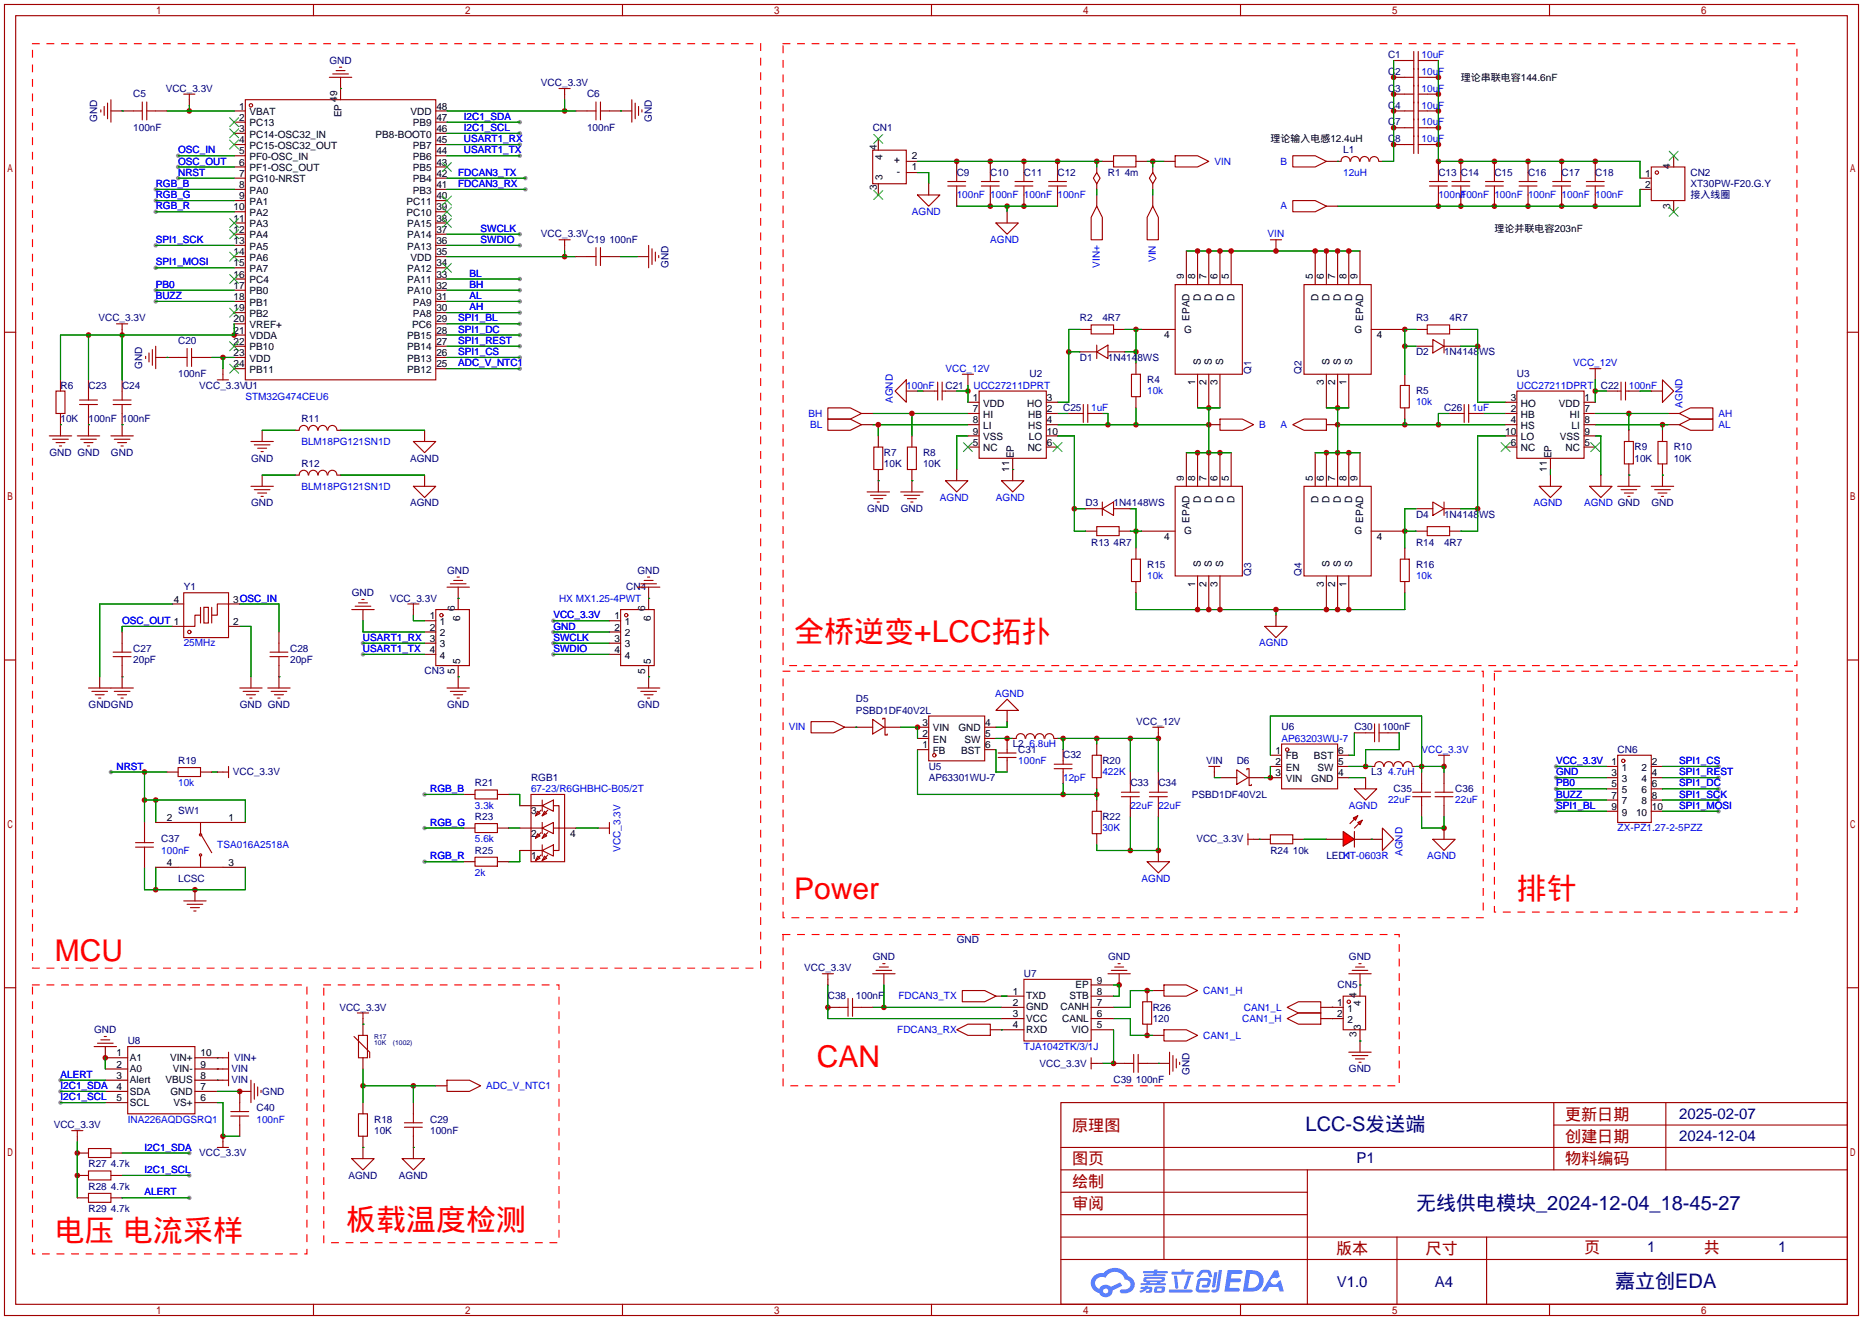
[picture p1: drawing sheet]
<svg xmlns="http://www.w3.org/2000/svg" width="422mm" height="299mm" viewBox="0 0 422 299" stroke-linecap="round" stroke-linejoin="round" font-family="sans-serif">
<defs><g id="words">
<g font-size="6.8" fill="#f00">
<text x="180.1" y="145.4">全桥逆变+LCC拓扑</text>
<text x="180.1" y="203.9">Power</text>
<text x="343.9" y="203.9">排针</text>
<text x="12.4" y="217.8">MCU</text>
<text x="185.2" y="242">CAN</text>
<text x="12.4" y="281.3">电压 电流采样</text>
<text x="78.5" y="278.8">板载温度检测</text>
</g>
<g font-size="4.5" fill="#000080">
<text x="296" y="256.5">LCC-S发送端</text>
<text x="321.1" y="274.2">无线供电模块_2024-12-04_18-45-27</text>
<text x="366.2" y="292">嘉立创EDA</text>
</g>
<g font-size="3.7" fill="#a00000">
<text x="243.1" y="256.3">原理图</text>
<text x="354.8" y="253.8">更新日期</text>
<text x="243.1" y="264">图页</text>
<text x="354.8" y="258.9">创建日期</text>
<text x="354.8" y="264">物料编码</text>
<text x="243.1" y="269">绘制</text>
<text x="243.1" y="274.1">审阅</text>
<text x="302.9" y="284.3">版本</text>
<text x="323.2" y="284.3">尺寸</text>
<text x="359.2" y="284">页</text>
<text x="386.3" y="284">共</text>
</g>
<g font-size="3.4" fill="#000080">
<text x="380.7" y="253.6">2025-02-07</text>
<text x="307.5" y="263.7">P1</text>
<text x="380.7" y="258.6">2024-12-04</text>
<text x="373.5" y="283.8">1</text>
<text x="403.2" y="283.8">1</text>
<text x="303.1" y="291.7">V1.0</text>
<text x="325.3" y="291.7">A4</text>
</g>
<g font-size="2.3" fill="#000080">
<text x="74.7" y="14.4">GND</text>
<text x="314.7" y="17">C2</text>
<text x="314.7" y="13.2">C1</text>
<text x="30.2" y="22.1">C5</text>
<text x="37.6" y="20.8">VCC_3.3V</text>
<text x="122.7" y="19.5">VCC_3.3V</text>
<text x="133.1" y="22.1">C6</text>
<text x="314.7" y="20.8">C3</text>
<text x="22.1" y="27.7" transform="rotate(-90 22.1 27.7)">GND</text>
<text x="30.2" y="29.7">100nF</text>
<text x="133.1" y="29.7">100nF</text>
<text x="147.8" y="27.7" transform="rotate(-90 147.8 27.7)">GND</text>
<text x="197.9" y="29.7">CN1</text>
<text x="314.7" y="28.4">C7</text>
<text x="314.7" y="24.6">C4</text>
<text x="304.5" y="34.8">L1</text>
<text x="314.7" y="32.2">C8</text>
<text x="216.9" y="39.8">C9</text>
<text x="224.5" y="39.8">C10</text>
<text x="232.2" y="39.8">C11</text>
<text x="239.8" y="39.8">C12</text>
<text x="251.2" y="39.8">R1</text>
<text x="255" y="39.8">4m</text>
<text x="326.1" y="39.8">C13</text>
<text x="331.2" y="39.8">C14</text>
<text x="338.8" y="39.8">C15</text>
<text x="346.5" y="39.8">C16</text>
<text x="354.1" y="39.8">C17</text>
<text x="361.7" y="39.8">C18</text>
<text x="383.3" y="39.8">CN2</text>
<text x="383.3" y="44.9">接入线圈</text>
<text x="383.3" y="42.4">XT30PW-F20.G.Y</text>
<text x="122.7" y="53.8">VCC_3.3V</text>
<text x="133.1" y="55.1">C19</text>
<text x="138.2" y="55.1">100nF</text>
<text x="151.6" y="60.7" transform="rotate(-90 151.6 60.7)">GND</text>
<text x="22.3" y="72.9">VCC_3.3V</text>
<text x="40.4" y="77.9">C20</text>
<text x="244.9" y="72.9">R2</text>
<text x="249.9" y="72.9">4R7</text>
<text x="321.1" y="72.9">R3</text>
<text x="328.7" y="72.9">4R7</text>
<text x="32.2" y="83.5" transform="rotate(-90 32.2 83.5)">GND</text>
<text x="244.9" y="81.8">D1</text>
<text x="251.2" y="81.8">1N4148WS</text>
<text x="321.1" y="80.5">D2</text>
<text x="327.4" y="80.5">1N4148WS</text>
<text x="13.7" y="88.1">R6</text>
<text x="20.1" y="88.1">C23</text>
<text x="27.7" y="88.1">C24</text>
<text x="40.4" y="85.6">100nF</text>
<text x="45.2" y="88.1">VCC_3.3VU1</text>
<text x="214.4" y="88.1">C21</text>
<text x="233.4" y="85.6">U2</text>
<text x="260.1" y="86.8">R4</text>
<text x="283.7" y="84.8" transform="rotate(-90 283.7 84.8)">Q1</text>
<text x="295.1" y="84.8" transform="rotate(-90 295.1 84.8)">Q2</text>
<text x="321.1" y="89.4">R5</text>
<text x="343.9" y="85.6">U3</text>
<text x="363" y="88.1">C22</text>
<text x="13.7" y="95.7">10K</text>
<text x="20.1" y="95.7">100nF</text>
<text x="27.7" y="95.7">100nF</text>
<text x="68.3" y="95.7">R11</text>
<text x="241" y="93.2">C25</text>
<text x="327.4" y="93.2">C26</text>
<text x="11.2" y="103.3">GND GND</text>
<text x="25.2" y="103.3">GND</text>
<text x="56.9" y="104.6">GND</text>
<text x="68.3" y="105.9">R12</text>
<text x="93" y="104.6">AGND</text>
<text x="200.4" y="103.3">R7</text>
<text x="200.4" y="105.9">10K</text>
<text x="209.3" y="103.3">R8</text>
<text x="209.3" y="105.9">10K</text>
<text x="370.6" y="102.1">R9</text>
<text x="370.6" y="104.6">10K</text>
<text x="379.5" y="102.1">R10</text>
<text x="379.5" y="104.6">10K</text>
<text x="56.9" y="114.8">GND</text>
<text x="93" y="114.8">AGND</text>
<text x="196.6" y="116">GND</text>
<text x="204.2" y="116">GND</text>
<text x="246.1" y="114.8">D3</text>
<text x="252.5" y="114.8">1N4148WS</text>
<text x="321.1" y="117.3">D4</text>
<text x="327.4" y="117.3">1N4148WS</text>
<text x="374.4" y="114.8">GND</text>
<text x="247.4" y="123.7">R13</text>
<text x="252.5" y="123.7">4R7</text>
<text x="321.1" y="123.7">R14</text>
<text x="327.4" y="123.7">4R7</text>
<text x="101.4" y="130">GND</text>
<text x="144.5" y="130">GND</text>
<text x="260.1" y="128.7">R15</text>
<text x="283.7" y="130.6" transform="rotate(-90 283.7 130.6)">Q3</text>
<text x="295.1" y="130.6" transform="rotate(-90 295.1 130.6)">Q4</text>
<text x="321.1" y="128.7">R16</text>
<text x="41.7" y="133.8">Y1</text>
<text x="79.8" y="135.1">GND</text>
<text x="88.4" y="136.4">VCC_3.3V</text>
<text x="142" y="133.8">CN4</text>
<text x="30.2" y="147.8">C27</text>
<text x="65.8" y="147.8">C28</text>
<text x="30.2" y="150.3">20pF</text>
<text x="65.8" y="150.3">20pF</text>
<text x="96.3" y="152.9">CN3</text>
<text x="20.1" y="160.5">GNDGND</text>
<text x="54.4" y="160.5">GND GND</text>
<text x="101.4" y="160.5">GND</text>
<text x="144.5" y="160.5">GND</text>
<text x="194.1" y="159.2">D5</text>
<text x="194.1" y="161.8">PSBD1DF40V2L</text>
<text x="257.6" y="164.3">VCC_12V</text>
<text x="290.6" y="165.6">U6</text>
<text x="307.1" y="165.6">C30</text>
<text x="313.4" y="165.6">100nF</text>
<text x="40.4" y="173.2">R19</text>
<text x="229.6" y="169.4">L2</text>
<text x="230.9" y="170.7">C31</text>
<text x="241" y="171.9">C32</text>
<text x="249.9" y="173.2">R20</text>
<text x="273.4" y="173.2">VIN</text>
<text x="280.4" y="173.2">D6</text>
<text x="366.8" y="170.7">CN6</text>
<text x="52.8" y="175.7">VCC_3.3V</text>
<text x="107.7" y="178.3">R21</text>
<text x="120.4" y="177">RGB1</text>
<text x="210.6" y="177">AP63301WU-7</text>
<text x="210.6" y="174.5">U5</text>
<text x="256.3" y="178.3">C33</text>
<text x="262.6" y="178.3">C34</text>
<text x="310.9" y="175.7">L3</text>
<text x="316" y="179.5">C35</text>
<text x="329.9" y="179.5">C36</text>
<text x="40.4" y="184.6">SW1</text>
<text x="107.7" y="185.9">R23</text>
<text x="249.9" y="185.9">R22</text>
<text x="270.3" y="180.8">PSBD1DF40V2L</text>
<text x="36.6" y="191">C37</text>
<text x="271.3" y="191">VCC_3.3V</text>
<text x="107.7" y="193.5">R25</text>
<text x="288" y="193.5">R24</text>
<text x="293.1" y="193.5">10k</text>
<text x="300.7" y="194.8">LED1</text>
<text x="40.4" y="199.9">LCSC</text>
<text x="216.9" y="213.8">GND</text>
<text x="182.4" y="220.2">VCC_3.3V</text>
<text x="197.9" y="217.6">GND</text>
<text x="232.2" y="221.5">U7</text>
<text x="251.2" y="217.6">GND</text>
<text x="305.8" y="217.6">GND</text>
<text x="187.7" y="226.5">C38</text>
<text x="194.1" y="226.5">100nF</text>
<text x="303.3" y="224">CN5</text>
<text x="76.9" y="229.1">VCC_3.3V</text>
<text x="261.4" y="229.1">R26</text>
<text x="261.4" y="231.6">120</text>
<text x="21.4" y="234.2">GND</text>
<text x="29" y="236.7">U8</text>
<text x="52.5" y="243">VIN</text>
<text x="52.5" y="245.6">VIN</text>
<text x="53.1" y="240.5">VIN+</text>
<text x="235.7" y="241.8">VCC_3.3V</text>
<text x="252.5" y="245.6">C39</text>
<text x="257.6" y="245.6">100nF</text>
<text x="269.7" y="243.6" transform="rotate(-90 269.7 243.6)">GND</text>
<text x="305.8" y="243">GND</text>
<text x="58.2" y="251.9">C40</text>
<text x="59.5" y="248.1">GND</text>
<text x="12.2" y="255.7">VCC_3.3V</text>
<text x="84.8" y="254.5">R18</text>
<text x="84.8" y="257">10K</text>
<text x="97.5" y="254.5">C29</text>
<text x="97.5" y="257">100nF</text>
<text x="45.2" y="262.1">VCC_3.3V</text>
<text x="20.1" y="264.6">R27</text>
<text x="20.1" y="269.7">R28</text>
<text x="25.1" y="264.6">4.7k</text>
<text x="25.1" y="269.7">4.7k</text>
<text x="79" y="267.2">AGND</text>
<text x="90.4" y="267.2">AGND</text>
<text x="20.1" y="274.8">R29</text>
<text x="25.1" y="274.8">4.7k</text>
</g>
<g font-size="2.3" fill="#00f">
<text x="322.3" y="17">10uF</text>
<text x="322.3" y="13.2">10uF</text>
<text x="322.3" y="20.8">10uF</text>
<text x="105.2" y="29.7">I2C1_SCL</text>
<text x="105.2" y="27.1">I2C1_SDA</text>
<text x="322.3" y="28.4">10uF</text>
<text x="322.3" y="24.6">10uF</text>
<text x="40.4" y="34.8">OSC_IN</text>
<text x="105.2" y="32.2">USART1_RX</text>
<text x="105.2" y="34.8">USART1_TX</text>
<text x="322.3" y="32.2">10uF</text>
<text x="40.4" y="39.8">NRST</text>
<text x="40.4" y="37.3">OSC_OUT</text>
<text x="103.9" y="39.8">FDCAN3_TX</text>
<text x="275.3" y="37.3">VIN</text>
<text x="290.3" y="37.3">B</text>
<text x="304.5" y="39.8">12uH</text>
<text x="35.3" y="47.5">RGB_R</text>
<text x="35.3" y="44.9">RGB_G</text>
<text x="35.3" y="42.4">RGB_B</text>
<text x="103.9" y="42.4">FDCAN3_RX</text>
<text x="216.9" y="44.9">100nF</text>
<text x="224.5" y="44.9">100nF</text>
<text x="232.2" y="44.9">100nF</text>
<text x="239.8" y="44.9">100nF</text>
<text x="290.3" y="47.5">A</text>
<text x="326.1" y="44.9">100nF</text>
<text x="331.2" y="44.9">100nF</text>
<text x="338.8" y="44.9">100nF</text>
<text x="346.5" y="44.9">100nF</text>
<text x="354.1" y="44.9">100nF</text>
<text x="361.7" y="44.9">100nF</text>
<text x="109" y="52.5">SWCLK</text>
<text x="206.8" y="48.7">AGND</text>
<text x="287.4" y="53.8">VIN</text>
<text x="35.3" y="55.1">SPI1_SCK</text>
<text x="109" y="55.1">SWDIO</text>
<text x="224.5" y="55.1">AGND</text>
<text x="262.1" y="59.4" transform="rotate(-90 262.1 59.4)">VIN</text>
<text x="35.3" y="60.2">SPI1_MOSI</text>
<text x="35.3" y="65.2">PB0</text>
<text x="106.4" y="62.7">BL</text>
<text x="106.4" y="65.2">BH</text>
<text x="249.4" y="60.7" transform="rotate(-90 249.4 60.7)">VIN+</text>
<text x="35.3" y="67.8">BUZZ</text>
<text x="106.4" y="67.8">AL</text>
<text x="106.4" y="70.3">AH</text>
<text x="103.9" y="77.9">SPI1_REST</text>
<text x="103.9" y="75.4">SPI1_DC</text>
<text x="103.9" y="72.9">SPI1_BL</text>
<text x="103.9" y="83">ADC_V_NTC1</text>
<text x="103.9" y="80.5">SPI1_CS</text>
<text x="356.7" y="83">VCC_12V</text>
<text x="205.5" y="88.1">100nF</text>
<text x="214.4" y="84.3">VCC_12V</text>
<text x="220.7" y="88.1">UCC27211DPRT</text>
<text x="260.1" y="89.4">10k</text>
<text x="343.9" y="88.1">UCC27211DPRT</text>
<text x="369.3" y="88.1">100nF</text>
<text x="55.6" y="90.6">STM32G474CEU6</text>
<text x="183.3" y="94.5">BH</text>
<text x="202.4" y="91.4" transform="rotate(-90 202.4 91.4)">AGND</text>
<text x="247.4" y="93.2">1uF</text>
<text x="321.1" y="91.9">10k</text>
<text x="333.8" y="93.2">1uF</text>
<text x="381.5" y="92.5" transform="rotate(-90 381.5 92.5)">AGND</text>
<text x="389.6" y="94.5">AH</text>
<text x="68.3" y="100.8">BLM18PG121SN1D</text>
<text x="183.7" y="97">BL</text>
<text x="285.5" y="97">B</text>
<text x="290.3" y="97">A</text>
<text x="389.6" y="97">AL</text>
<text x="68.3" y="111">BLM18PG121SN1D</text>
<text x="213.1" y="113.5">AGND</text>
<text x="225.8" y="113.5">AGND</text>
<text x="347.7" y="114.8">AGND</text>
<text x="359.2" y="114.8">AGND GND</text>
<text x="260.1" y="131.3">10k</text>
<text x="321.1" y="131.3">10k</text>
<text x="126.7" y="136.4">HX MX1.25-4PWT</text>
<text x="27.7" y="141.4">OSC_OUT 1</text>
<text x="125.5" y="140.2">VCC_3.3V</text>
<text x="125.5" y="142.7">GND</text>
<text x="41.7" y="146.5">25MHz</text>
<text x="82.3" y="147.8">USART1_TX</text>
<text x="82.3" y="145.3">USART1_RX</text>
<text x="125.5" y="145.3">SWCLK</text>
<text x="125.5" y="147.8">SWDIO</text>
<text x="285.5" y="146.5">AGND</text>
<text x="225.6" y="158">AGND</text>
<text x="178.8" y="165.6">VIN</text>
<text x="230.9" y="173.2">100nF</text>
<text x="233.4" y="169.4">6.8uH</text>
<text x="290.6" y="168.1">AP63203WU-7</text>
<text x="322.3" y="170.7">VCC_3.3V</text>
<text x="352.8" y="173.2">VCC_3.3V</text>
<text x="380.7" y="173.2">SPI1_CS</text>
<text x="26.4" y="174.5">NRST</text>
<text x="40.4" y="178.3">10k</text>
<text x="97.5" y="179.5">RGB_B</text>
<text x="120.4" y="179.5">67-23/R6GHBHC-B05/2T</text>
<text x="241" y="177">12pF</text>
<text x="249.9" y="175.7">422K</text>
<text x="314.7" y="175.7">4.7uH</text>
<text x="352.8" y="175.7">GND</text>
<text x="352.8" y="178.3">PB0</text>
<text x="380.7" y="178.3">SPI1_DC</text>
<text x="380.7" y="175.7">SPI1_REST</text>
<text x="107.7" y="183.4">3.3k</text>
<text x="256.3" y="183.4">22uF</text>
<text x="262.6" y="183.4">22uF</text>
<text x="305.8" y="183.4">AGND</text>
<text x="314.7" y="182.1">22uF</text>
<text x="329.9" y="182.1">22uF</text>
<text x="352.8" y="183.4">SPI1_BL</text>
<text x="352.8" y="180.8">BUZZ</text>
<text x="380.7" y="183.4">SPI1_MOSI</text>
<text x="380.7" y="180.8">SPI1_SCK</text>
<text x="97.5" y="187.2">RGB_G</text>
<text x="107.7" y="191">5.6k</text>
<text x="249.9" y="188.4">30K</text>
<text x="366.8" y="188.4">ZX-PZ1.27-2-5PZZ</text>
<text x="36.6" y="193.5">100nF</text>
<text x="49.3" y="192.2">TSA016A2518A</text>
<text x="97.5" y="194.8">RGB_R</text>
<text x="140.7" y="193.1" transform="rotate(-90 140.7 193.1)">VCC_3.3V</text>
<text x="304.5" y="194.8">KT-0603R</text>
<text x="318" y="194.1" transform="rotate(-90 318 194.1)">AGND</text>
<text x="323.6" y="194.8">AGND</text>
<text x="107.7" y="198.6">2k</text>
<text x="258.8" y="199.9">AGND</text>
<text x="203.7" y="226.5">FDCAN3_TX</text>
<text x="272.8" y="225.3">CAN1_H</text>
<text x="281.6" y="231.6">CAN1_H</text>
<text x="282" y="229.1">CAN1_L</text>
<text x="203.4" y="234.2">FDCAN3_RX</text>
<text x="232.2" y="238">TJA1042TK/3/1J</text>
<text x="272.8" y="235.4">CAN1_L</text>
<text x="13.7" y="244.3">ALERT</text>
<text x="13.7" y="246.9">I2C1_SDA</text>
<text x="13.7" y="249.4">I2C1_SCL</text>
<text x="110.2" y="246.9">ADC_V_NTC1</text>
<text x="29" y="254.5">INA226AQDGSRQ1</text>
<text x="58.2" y="254.5">100nF</text>
<text x="32.8" y="260.8">I2C1_SDA</text>
<text x="32.8" y="265.9">I2C1_SCL</text>
<text x="32.8" y="271">ALERT</text>
</g>
<g font-size="2.3">
<text x="76.4" y="23.1" transform="rotate(-90 76.4 23.1)">49</text>
<text x="331.2" y="18.3">理论串联电容144.6nF</text>
<text x="54.2" y="24.8">1</text>
<text x="54.2" y="27.4">2</text>
<text x="54.2" y="29.9">3</text>
<text x="56.6" y="26.1">VBAT</text>
<text x="56.6" y="28.6">PC13</text>
<text x="77.4" y="26.6" transform="rotate(-90 77.4 26.6)">EP</text>
<text x="93.1" y="26.1">VDD</text>
<text x="93.6" y="28.6">PB9</text>
<text x="98.9" y="29.9">46</text>
<text x="98.9" y="27.4">47</text>
<text x="98.9" y="24.8">48</text>
<text x="54.2" y="32.5">4</text>
<text x="54.2" y="35">5</text>
<text x="56.6" y="31.2">PC14-OSC32_IN</text>
<text x="56.6" y="33.7">PC15-OSC32_OUT</text>
<text x="85.1" y="31.2">PB8-BOOT0</text>
<text x="93.6" y="33.7">PB7</text>
<text x="98.9" y="35">44</text>
<text x="98.9" y="32.5">45</text>
<text x="198.8" y="33.9" transform="rotate(-90 198.8 33.9)">4</text>
<text x="288" y="32.2">理论输入电感12.4uH</text>
<text x="54.2" y="37.5">6</text>
<text x="54.2" y="40.1">7</text>
<text x="56.6" y="36.3">PF0-OSC_IN</text>
<text x="56.6" y="38.8">PF1-OSC_OUT</text>
<text x="56.6" y="41.3">PG10-NRST</text>
<text x="93.6" y="41.3">PB4</text>
<text x="93.6" y="38.8">PB5</text>
<text x="93.6" y="36.3">PB6</text>
<text x="98.9" y="40.1">42</text>
<text x="98.9" y="37.5">43</text>
<text x="200.1" y="40.7" transform="rotate(-90 200.1 40.7)">3</text>
<text x="200.1" y="36.2" transform="rotate(-90 200.1 36.2)">4</text>
<text x="202.7" y="37">+</text>
<text x="203.3" y="39.6">-</text>
<text x="206.8" y="38.6">1</text>
<text x="206.8" y="36">2</text>
<text x="373" y="40.1">1</text>
<text x="378.7" y="38.2" transform="rotate(-90 378.7 38.2)">4</text>
<text x="53" y="47.7">10</text>
<text x="54.2" y="42.6">8</text>
<text x="54.2" y="45.2">9</text>
<text x="56.6" y="43.9">PA0</text>
<text x="56.6" y="46.4">PA1</text>
<text x="92.2" y="46.4">PC11</text>
<text x="93.6" y="43.9">PB3</text>
<text x="98.9" y="47.7">39</text>
<text x="98.9" y="45.2">40</text>
<text x="98.9" y="42.6">41</text>
<text x="198.8" y="43" transform="rotate(-90 198.8 43)">3</text>
<text x="373" y="42.6">2</text>
<text x="378.7" y="47.3" transform="rotate(-90 378.7 47.3)">3</text>
<text x="53" y="50.2">11</text>
<text x="53" y="52.8">12</text>
<text x="56.6" y="49">PA2</text>
<text x="56.6" y="51.5">PA3</text>
<text x="92.2" y="49">PC10</text>
<text x="92.3" y="51.5">PA15</text>
<text x="98.9" y="52.8">37</text>
<text x="98.9" y="50.2">38</text>
<text x="338.8" y="52.5">理论并联电容203nF</text>
<text x="53" y="55.3">13</text>
<text x="53" y="57.9">14</text>
<text x="56.6" y="54">PA4</text>
<text x="56.6" y="56.6">PA5</text>
<text x="56.6" y="59.1">PA6</text>
<text x="92.3" y="56.6">PA13</text>
<text x="92.3" y="54">PA14</text>
<text x="93.1" y="59.1">VDD</text>
<text x="98.9" y="57.9">35</text>
<text x="98.9" y="55.3">36</text>
<text x="53" y="60.4">15</text>
<text x="53" y="62.9">16</text>
<text x="53" y="65.5">17</text>
<text x="56.6" y="61.7">PA7</text>
<text x="56.6" y="64.2">PC4</text>
<text x="92.3" y="64.2">PA11</text>
<text x="92.3" y="61.7">PA12</text>
<text x="98.9" y="65.5">32</text>
<text x="98.9" y="62.9">33</text>
<text x="98.9" y="60.4">34</text>
<text x="268.4" y="63.2" transform="rotate(-90 268.4 63.2)">9</text>
<text x="271" y="63.2" transform="rotate(-90 271 63.2)">8</text>
<text x="273.5" y="63.2" transform="rotate(-90 273.5 63.2)">7</text>
<text x="276.1" y="63.2" transform="rotate(-90 276.1 63.2)">6</text>
<text x="278.6" y="63.2" transform="rotate(-90 278.6 63.2)">5</text>
<text x="297.7" y="63.2" transform="rotate(-90 297.7 63.2)">5</text>
<text x="300.2" y="63.2" transform="rotate(-90 300.2 63.2)">6</text>
<text x="302.7" y="63.2" transform="rotate(-90 302.7 63.2)">7</text>
<text x="305.3" y="63.2" transform="rotate(-90 305.3 63.2)">8</text>
<text x="307.8" y="63.2" transform="rotate(-90 307.8 63.2)">9</text>
<text x="53" y="68">18</text>
<text x="53" y="70.6">19</text>
<text x="56.6" y="66.7">PB0</text>
<text x="56.6" y="69.3">PB1</text>
<text x="56.6" y="71.8">PB2</text>
<text x="92.3" y="66.7">PA10</text>
<text x="93.6" y="71.8">PA8</text>
<text x="93.6" y="69.3">PA9</text>
<text x="98.9" y="70.6">30</text>
<text x="98.9" y="68">31</text>
<text x="272.3" y="68.2" transform="rotate(-90 272.3 68.2)">D</text>
<text x="274.8" y="68.2" transform="rotate(-90 274.8 68.2)">D</text>
<text x="277.3" y="68.2" transform="rotate(-90 277.3 68.2)">D</text>
<text x="279.9" y="68.2" transform="rotate(-90 279.9 68.2)">D</text>
<text x="298.9" y="68.2" transform="rotate(-90 298.9 68.2)">D</text>
<text x="301.5" y="68.2" transform="rotate(-90 301.5 68.2)">D</text>
<text x="304" y="68.2" transform="rotate(-90 304 68.2)">D</text>
<text x="306.5" y="68.2" transform="rotate(-90 306.5 68.2)">D</text>
<text x="53" y="73.1">20</text>
<text x="53" y="75.6">21</text>
<text x="56.6" y="74.4">VREF+</text>
<text x="56.6" y="76.9">VDDA</text>
<text x="92.3" y="76.9">PB15</text>
<text x="93.5" y="74.4">PC6</text>
<text x="98.9" y="75.6">28</text>
<text x="98.9" y="73.1">29</text>
<text x="263.9" y="76.7">4</text>
<text x="268.5" y="75.4">G</text>
<text x="269.7" y="72.7" transform="rotate(-90 269.7 72.7)">EPAD</text>
<text x="307.1" y="75.4">G</text>
<text x="309.1" y="72.7" transform="rotate(-90 309.1 72.7)">EPAD</text>
<text x="312.2" y="76.7">4</text>
<text x="53" y="78.2">22</text>
<text x="53" y="80.7">23</text>
<text x="53" y="83.3">24</text>
<text x="56.6" y="79.4">PB10</text>
<text x="56.6" y="82">VDD</text>
<text x="92.3" y="82">PB13</text>
<text x="92.3" y="79.4">PB14</text>
<text x="98.9" y="83.3">25</text>
<text x="98.9" y="80.7">26</text>
<text x="98.9" y="78.2">27</text>
<text x="272.3" y="82.8" transform="rotate(-90 272.3 82.8)">S</text>
<text x="274.8" y="82.8" transform="rotate(-90 274.8 82.8)">S</text>
<text x="277.3" y="82.8" transform="rotate(-90 277.3 82.8)">S</text>
<text x="301.5" y="82.8" transform="rotate(-90 301.5 82.8)">S</text>
<text x="304" y="82.8" transform="rotate(-90 304 82.8)">S</text>
<text x="306.5" y="82.8" transform="rotate(-90 306.5 82.8)">S</text>
<text x="56.6" y="84.5">PB11</text>
<text x="92.3" y="84.5">PB12</text>
<text x="271" y="87.4" transform="rotate(-90 271 87.4)">1</text>
<text x="273.5" y="87.4" transform="rotate(-90 273.5 87.4)">2</text>
<text x="276.1" y="87.4" transform="rotate(-90 276.1 87.4)">3</text>
<text x="300.2" y="87.4" transform="rotate(-90 300.2 87.4)">3</text>
<text x="302.7" y="87.4" transform="rotate(-90 302.7 87.4)">2</text>
<text x="305.3" y="87.4" transform="rotate(-90 305.3 87.4)">1</text>
<text x="220.6" y="90.9">1</text>
<text x="220.6" y="93.4">7</text>
<text x="220.6" y="96">8</text>
<text x="222.9" y="92.1">VDD</text>
<text x="222.9" y="94.7">HI</text>
<text x="232.9" y="92.1">HO</text>
<text x="233.1" y="94.7">HB</text>
<text x="237.4" y="93.4">2</text>
<text x="237.4" y="90.9">3</text>
<text x="237.4" y="96">4</text>
<text x="342.5" y="93.4">2</text>
<text x="342.5" y="90.9">3</text>
<text x="342.5" y="96">4</text>
<text x="344.9" y="94.7">HB</text>
<text x="344.9" y="92.1">HO</text>
<text x="353.4" y="92.1">VDD</text>
<text x="355.9" y="94.7">HI</text>
<text x="359.3" y="90.9">1</text>
<text x="359.3" y="93.4">7</text>
<text x="359.3" y="96">8</text>
<text x="220.6" y="101">5</text>
<text x="220.6" y="98.5">9</text>
<text x="222.9" y="97.2">LI</text>
<text x="222.9" y="99.8">VSS</text>
<text x="233.1" y="97.2">HS</text>
<text x="233.3" y="99.8">LO</text>
<text x="237.4" y="101">6</text>
<text x="237.4" y="98.5">10</text>
<text x="341.3" y="98.5">10</text>
<text x="342.5" y="101">6</text>
<text x="344.9" y="97.2">HS</text>
<text x="344.9" y="99.8">LO</text>
<text x="353.7" y="99.8">VSS</text>
<text x="356.3" y="97.2">LI</text>
<text x="359.3" y="101">5</text>
<text x="359.3" y="98.5">9</text>
<text x="222.9" y="102.3">NC</text>
<text x="228.8" y="106.9" transform="rotate(-90 228.8 106.9)">11</text>
<text x="229.8" y="103.9" transform="rotate(-90 229.8 103.9)">EP</text>
<text x="233" y="102.3">NC</text>
<text x="344.9" y="102.3">NC</text>
<text x="350.7" y="106.9" transform="rotate(-90 350.7 106.9)">11</text>
<text x="351.8" y="103.9" transform="rotate(-90 351.8 103.9)">EP</text>
<text x="354.9" y="102.3">NC</text>
<text x="268.4" y="109" transform="rotate(-90 268.4 109)">9</text>
<text x="271" y="109" transform="rotate(-90 271 109)">8</text>
<text x="272.3" y="113.9" transform="rotate(-90 272.3 113.9)">D</text>
<text x="273.5" y="109" transform="rotate(-90 273.5 109)">7</text>
<text x="274.8" y="113.9" transform="rotate(-90 274.8 113.9)">D</text>
<text x="276.1" y="109" transform="rotate(-90 276.1 109)">6</text>
<text x="277.3" y="113.9" transform="rotate(-90 277.3 113.9)">D</text>
<text x="278.6" y="109" transform="rotate(-90 278.6 109)">5</text>
<text x="279.9" y="113.9" transform="rotate(-90 279.9 113.9)">D</text>
<text x="297.7" y="109" transform="rotate(-90 297.7 109)">5</text>
<text x="298.9" y="113.9" transform="rotate(-90 298.9 113.9)">D</text>
<text x="300.2" y="109" transform="rotate(-90 300.2 109)">6</text>
<text x="301.5" y="113.9" transform="rotate(-90 301.5 113.9)">D</text>
<text x="302.7" y="109" transform="rotate(-90 302.7 109)">7</text>
<text x="304" y="113.9" transform="rotate(-90 304 113.9)">D</text>
<text x="305.3" y="109" transform="rotate(-90 305.3 109)">8</text>
<text x="306.5" y="113.9" transform="rotate(-90 306.5 113.9)">D</text>
<text x="307.8" y="109" transform="rotate(-90 307.8 109)">9</text>
<text x="269.7" y="118.4" transform="rotate(-90 269.7 118.4)">EPAD</text>
<text x="309.1" y="118.4" transform="rotate(-90 309.1 118.4)">EPAD</text>
<text x="263.9" y="122.4">4</text>
<text x="268.5" y="121.1">G</text>
<text x="307.1" y="121.1">G</text>
<text x="312.2" y="122.4">4</text>
<text x="272.3" y="128.5" transform="rotate(-90 272.3 128.5)">S</text>
<text x="274.8" y="128.5" transform="rotate(-90 274.8 128.5)">S</text>
<text x="277.3" y="128.5" transform="rotate(-90 277.3 128.5)">S</text>
<text x="301.5" y="128.5" transform="rotate(-90 301.5 128.5)">S</text>
<text x="304" y="128.5" transform="rotate(-90 304 128.5)">S</text>
<text x="306.5" y="128.5" transform="rotate(-90 306.5 128.5)">S</text>
<text x="39.4" y="136.6">4</text>
<text x="52.8" y="136.6">3OSC_IN</text>
<text x="271" y="133.1" transform="rotate(-90 271 133.1)">1</text>
<text x="273.5" y="133.1" transform="rotate(-90 273.5 133.1)">2</text>
<text x="276.1" y="133.1" transform="rotate(-90 276.1 133.1)">3</text>
<text x="300.2" y="133.1" transform="rotate(-90 300.2 133.1)">3</text>
<text x="302.7" y="133.1" transform="rotate(-90 302.7 133.1)">2</text>
<text x="305.3" y="133.1" transform="rotate(-90 305.3 133.1)">1</text>
<text x="52.8" y="141.7">2</text>
<text x="97.4" y="140.4">1</text>
<text x="97.4" y="142.9">2</text>
<text x="99.7" y="141.7">1</text>
<text x="103.1" y="138.5" transform="rotate(-90 103.1 138.5)">6</text>
<text x="104.4" y="140.9" transform="rotate(-90 104.4 140.9)">6</text>
<text x="139.3" y="140.4">1</text>
<text x="139.3" y="142.9">2</text>
<text x="141.7" y="141.7">1</text>
<text x="146.3" y="138.5" transform="rotate(-90 146.3 138.5)">6</text>
<text x="147.5" y="140.9" transform="rotate(-90 147.5 140.9)">6</text>
<text x="97.4" y="145.5">3</text>
<text x="97.4" y="148">4</text>
<text x="99.7" y="144.2">2</text>
<text x="99.7" y="146.8">3</text>
<text x="99.7" y="149.3">4</text>
<text x="139.3" y="145.5">3</text>
<text x="139.3" y="148">4</text>
<text x="141.7" y="144.2">2</text>
<text x="141.7" y="146.8">3</text>
<text x="141.7" y="149.3">4</text>
<text x="103.1" y="152.7" transform="rotate(-90 103.1 152.7)">5</text>
<text x="104.4" y="150.4" transform="rotate(-90 104.4 150.4)">5</text>
<text x="146.3" y="152.7" transform="rotate(-90 146.3 152.7)">5</text>
<text x="147.5" y="150.4" transform="rotate(-90 147.5 150.4)">5</text>
<text x="209.2" y="167.1">2</text>
<text x="209.2" y="164.5">3</text>
<text x="211.5" y="165.8">VIN</text>
<text x="217.3" y="165.8">GND</text>
<text x="223.4" y="164.5">4</text>
<text x="223.4" y="167.1">5</text>
<text x="209.2" y="169.6">1</text>
<text x="211.5" y="170.9">FB</text>
<text x="211.5" y="168.3">EN</text>
<text x="217.9" y="170.9">BST</text>
<text x="218.7" y="168.3">SW</text>
<text x="223.4" y="169.6">6</text>
<text x="289.2" y="170.9">1</text>
<text x="289.2" y="173.4">2</text>
<text x="291.5" y="172.2">FB</text>
<text x="297.9" y="172.2">BST</text>
<text x="303.4" y="173.4">5</text>
<text x="303.4" y="170.9">6</text>
<text x="365.4" y="173.4">1</text>
<text x="374.5" y="173.4">2</text>
<text x="289.2" y="176">3</text>
<text x="291.5" y="174.7">EN</text>
<text x="291.5" y="177.2">VIN</text>
<text x="297.3" y="177.2">GND</text>
<text x="298.7" y="174.7">SW</text>
<text x="303.4" y="176">4</text>
<text x="365.4" y="176">3</text>
<text x="365.4" y="178.5">5</text>
<text x="367.7" y="174.7">1</text>
<text x="367.7" y="177.2">3</text>
<text x="367.7" y="179.8">5</text>
<text x="372.2" y="179.8">6</text>
<text x="372.2" y="177.2">4</text>
<text x="372.2" y="174.7">2</text>
<text x="374.5" y="178.5">6</text>
<text x="374.5" y="176">4</text>
<text x="120.4" y="184.6">3</text>
<text x="365.4" y="181">7</text>
<text x="365.4" y="183.6">9</text>
<text x="367.7" y="182.3">7</text>
<text x="367.7" y="184.9">9</text>
<text x="370.9" y="184.9">10</text>
<text x="372.2" y="182.3">8</text>
<text x="374.5" y="183.6">10</text>
<text x="374.5" y="181">8</text>
<text x="37.9" y="186.1">2</text>
<text x="51.8" y="186.1">1</text>
<text x="120.4" y="189.7">2</text>
<text x="129.3" y="189.7">4</text>
<text x="37.9" y="196.3">4</text>
<text x="51.8" y="196.3">3</text>
<text x="120.4" y="194.8">1</text>
<text x="229.6" y="225.5">1</text>
<text x="232.7" y="226.5">TXD</text>
<text x="242.5" y="226.5">STB</text>
<text x="243.9" y="224">EP</text>
<text x="248.7" y="225.5">8</text>
<text x="248.7" y="223">9</text>
<text x="307.6" y="226.3" transform="rotate(-90 307.6 226.3)">4</text>
<text x="229.6" y="228">2</text>
<text x="229.6" y="230.6">3</text>
<text x="229.6" y="233.1">4</text>
<text x="232.7" y="229.1">GND</text>
<text x="232.7" y="231.6">VCC</text>
<text x="240.5" y="229.1">CANH</text>
<text x="240.8" y="231.6">CANL</text>
<text x="248.7" y="233.1">5</text>
<text x="248.7" y="230.6">6</text>
<text x="248.7" y="228">7</text>
<text x="303.2" y="228">1</text>
<text x="303.2" y="230.6">2</text>
<text x="305.5" y="229.3">1</text>
<text x="305.5" y="231.8">2</text>
<text x="308.6" y="233.4" transform="rotate(-90 308.6 233.4)">3</text>
<text x="308.6" y="228.1" transform="rotate(-90 308.6 228.1)">4</text>
<text x="26.4" y="239.5">1</text>
<text x="45.5" y="239.5">10</text>
<text x="232.7" y="234.1">RXD</text>
<text x="243" y="234.1">VIO</text>
<text x="307.6" y="235.2" transform="rotate(-90 307.6 235.2)">3</text>
<text x="26.4" y="244.5">3</text>
<text x="26.4" y="242">2</text>
<text x="29.5" y="245.6">Alert</text>
<text x="29.5" y="243">A0</text>
<text x="29.5" y="240.5">A1</text>
<text x="37.5" y="245.6">VBUS</text>
<text x="38.6" y="240.5">VIN+</text>
<text x="39.2" y="243">VIN-</text>
<text x="45.5" y="242">9</text>
<text x="45.5" y="244.5">8</text>
<text x="26.4" y="249.6">5</text>
<text x="26.4" y="247.1">4</text>
<text x="29.5" y="250.6">SCL</text>
<text x="29.5" y="248.1">SDA</text>
<text x="38.7" y="248.1">GND</text>
<text x="39.3" y="250.6">VS+</text>
<text x="45.5" y="247.1">7</text>
<text x="45.5" y="249.6">6</text>
</g>
<g font-size="1.5" fill="#000080">
<text x="84.8" y="235.6">R17</text>
<text x="84.8" y="236.9">10K</text>
<text x="89.1" y="236.9">(1002)</text>
</g>
</g></defs>
<g fill="#999">
<circle cx="125.5" cy="140.7" r=".51"/>
<circle cx="125.5" cy="143.3" r=".51"/>
<circle cx="125.5" cy="145.8" r=".51"/>
<circle cx="125.5" cy="148.3" r=".51"/>
<circle cx="82.3" cy="148.3" r=".51"/>
<circle cx="82.3" cy="145.8" r=".51"/>
<circle cx="25.1" cy="175" r=".51"/>
<circle cx="96.3" cy="180.1" r=".51"/>
<circle cx="96.3" cy="187.7" r=".51"/>
<circle cx="96.3" cy="195.3" r=".51"/>
<circle cx="13.7" cy="247.4" r=".51"/>
<circle cx="13.7" cy="249.9" r=".51"/>
<circle cx="42.9" cy="261.4" r=".51"/>
<circle cx="42.9" cy="266.4" r=".51"/>
<circle cx="42.9" cy="271.5" r=".51"/>
<circle cx="13.7" cy="244.9" r=".51"/>
<circle cx="117.9" cy="53.1" r=".51"/>
<circle cx="117.9" cy="55.6" r=".51"/>
<circle cx="117.9" cy="32.8" r=".51"/>
<circle cx="117.9" cy="63.2" r=".51"/>
<circle cx="117.9" cy="65.8" r=".51"/>
<circle cx="117.9" cy="68.3" r=".51"/>
<circle cx="117.9" cy="70.9" r=".51"/>
<circle cx="119.1" cy="42.9" r=".51"/>
<circle cx="119.1" cy="40.4" r=".51"/>
<circle cx="117.9" cy="30.2" r=".51"/>
<circle cx="117.9" cy="27.7" r=".51"/>
<circle cx="117.9" cy="35.3" r=".51"/>
<circle cx="117.9" cy="83.6" r=".51"/>
<circle cx="40.4" cy="40.4" r=".51"/>
<circle cx="35.3" cy="55.6" r=".51"/>
<circle cx="35.3" cy="60.7" r=".51"/>
<circle cx="35.3" cy="48" r=".51"/>
<circle cx="35.3" cy="45.5" r=".51"/>
<circle cx="35.3" cy="42.9" r=".51"/>
<circle cx="352.8" cy="173.7" r=".51"/>
<circle cx="389.6" cy="178.8" r=".51"/>
<circle cx="389.6" cy="176.3" r=".51"/>
<circle cx="389.6" cy="173.7" r=".51"/>
<circle cx="389.6" cy="183.9" r=".51"/>
<circle cx="389.6" cy="181.4" r=".51"/>
<circle cx="352.8" cy="176.3" r=".51"/>
<circle cx="352.8" cy="183.9" r=".51"/>
<circle cx="117.9" cy="81" r=".51"/>
<circle cx="117.9" cy="78.5" r=".51"/>
<circle cx="117.9" cy="75.9" r=".51"/>
<circle cx="117.9" cy="73.4" r=".51"/>
<circle cx="352.8" cy="181.4" r=".51"/>
<circle cx="352.8" cy="178.8" r=".51"/>
<circle cx="35.3" cy="65.8" r=".51"/>
<circle cx="35.3" cy="68.3" r=".51"/>
<circle cx="40.4" cy="35.3" r=".51"/>
<circle cx="40.4" cy="37.8" r=".51"/>
</g>
<g fill="none" stroke="#a10000" stroke-width=".25">
<path d="M1 1h420.4v297.2h-420.4zM3.6 3.6h415.2v292.1h-415.2zM71.1 1v2.6M141.1 1v2.6M211.2 1v2.6M281.3 1v2.6M351.3 1v2.6M1 75.3h2.6M418.8 75.3h2.6M1 149.6h2.6M418.8 149.6h2.6M1 223.9h2.6"/>
<path d="M418.8 223.9h2.6M240.5 249.9h178.3v45.8h-178.3zM263.9 249.9v35.6M352.3 249.9v15.3M352.3 255h66.5M377.7 249.9v15.3M240.5 270.3h55.9M240.5 265.2h178.3M240.5 275.3h55.9M240.5 260.1h178.3M296.4 265.2v30.5M71.1 295.7v2.5"/>
<path d="M141.1 295.7v2.5M211.2 295.7v2.5M240.5 285.5h178.3M240.5 280.4h178.3M281.3 295.7v2.5M316.7 280.4v15.3M337.1 280.4v15.3M351.3 295.7v2.5"/>
</g>
<g fill="#5487ff">
<path d="M278.4 287.9h2.6a.48 .48 0 0 1 .7 .4 .48 .48 0 0 1-.7 .5h-1.8l-.1 1h1.9a.43 .43 0 0 1 .4 .5 .43 .43 0 0 1-.5 .3h-1.9l-.2 1.3h1.6a.45 .45 0 0 1 .6 .2 .45 .45 0 0 1-.1 .6l-3.3 .1z"/>
<path d="M288.9 288h.9l.4 1.4-.8 .4a.84 .84 0 0 0-1.2 .2 .84 .84 0 0 0 .3 1.2 .84 .84 0 0 0 1.2-.4l.1-.3 .6-.3 .7 2.5h-1l-.3-1h-2l-.6 1h-1.1z"/>
<path d="M275.3 288.4h.7l-.5 3.2a.36 .36 0 0 1-.3 .3 .36 .36 0 0 1-.4-.4z"/>
<path d="M276.4 287.9h.7l-.6 4.3a1.13 1.13 0 0 1-1.8 .6l.2-.4 .7-.1 .2-.2z"/>
<path d="M272.1 288.2l.6-.4h1a.77 .77 0 0 1 .8 .6l.3 .9-.1 .2h-.6l-.2-.9-.3-.1h-.9l-.7 1-.7-.1z"/>
<path d="M271.6 290l.6-.3h1.7a.81 .81 0 0 1 .6 .5 .81 .81 0 0 1-.1 .9 .81 .81 0 0 1-.9 .8h-.7a.32 .32 0 0 1-.3-.4 .32 .32 0 0 1 .4-.3h.7l.2-.9-1.6 .1-.4 1.9h2.2a.32 .32 0 0 1 .3 .4 .32 .32 0 0 1-.4 .3l-2.2-.1-.5-.3-.1-.5z"/>
<path d="M265.1 292.3h5a.33 .33 0 0 1 .3 .4 .33 .33 0 0 1-.4 .3h-4.8l-.2-.2z"/>
<path d="M269.3 289.1h.8l-.7 2a.98 .98 0 0 1-.7 1.1l-.3-.3z"/>
<path d="M266.2 289.2h.7l.3 2.6a.34 .34 0 0 1-.3 .3 .34 .34 0 0 1-.4-.2z"/>
<path d="M265.7 288.3h2.1l.3-.6h.5l-.1 .6h1.8a.32 .32 0 0 1 .4 .3 .32 .32 0 0 1-.4 .3h-4.5l-.2-.1z"/>
<path d="M258.7 291.7h.9l.1-.2h.6v.2h.8l.2 .2-.2 .9-1.3 .2v-.4h.7l.1-.4a.68 .68 0 0 0-1 .4l-1.1 .4-.2-.4 1-.4h-.7z"/>
<path d="M259.2 288.1h2.4l.1-.3h.7v.3h2.1l.3 .3-.3 .2h-2.2v.3h1.8l.2 .2-.2 .2h-4.6v-.4h2v-.3h-2.2l-.2-.1z"/>
<path d="M282.6 287.9l-.8 4.9h1.7a2.5 2.5 0 0 0 3-2.5 2.5 2.5 0 0 0-3.1-2.4zM283.4 288.8a1.65 1.65 0 0 1 2.1 1.6 1.65 1.65 0 0 1-2.2 1.5h-.3z"/>
<path d="M259.4 289.7l-.2 .7 .7 .2 .1 .3h-1.3l.1 .4h5.3l.3-.2-.2-.2h-1.2l.2-.3a.7 .7 0 0 0 .8-.2 .7 .7 0 0 0 0-.9h-4.2zM260 289.9l3.4 .1-.2 .2h-3.2zM260.7 290.6h1.7l-.2 .3h-1.4z"/>
<path d="M261.8 291.8a1.05 1.05 0 0 0 0 1.2 2.91 2.91 0 0 0 2.2-.2 .98 .98 0 0 0 0-1.2h-1.7zM262.4 292.1l.9-.1 .1 .4-.3 .2h-.8z"/>
<path d="M248.1 289.2a2.23 2.23 0 0 0-.7 2.3 2.23 2.23 0 0 0 1.8 1.6 1.58 1.58 0 0 0 1.8 .9 1.58 1.58 0 0 0 1.3-1.5l2.2-1-.5-.8-2.1 1a1.65 1.65 0 0 0-2.7 .5 1.47 1.47 0 0 1-.7-2.1 1.47 1.47 0 0 1 2.2-.4 2.3 2.3 0 0 1 2.3-1.4 2.3 2.3 0 0 1 2 1.8 1.12 1.12 0 0 1 1.3 1 1.12 1.12 0 0 1-1.1 1.2h-.7a.45 .45 0 0 0-.6 .3 .45 .45 0 0 0 .4 .6 2.21 2.21 0 0 0 2.3-.6 2.21 2.21 0 0 0 .5-2.3 2.13 2.13 0 0 0-1.3-1 3.3 3.3 0 0 0-5.6-.7l-1.1 .1zM250.1 292.7a.6 .6 0 0 1 1.2 0 .6 .6 0 0 1-1.2 0z"/>
</g>
<g fill="none" stroke="#a10000" stroke-width=".25">
<path d="M197.9 34h7.6v7.7h-7.6zM374.4 37.8h7.6v7.7h-7.6zM288 54.4h2.6M289.3 54.4v2.5M266.4 64.5h15.3v20.3h-15.3zM295.7 64.5h15.2v20.3h-15.2zM218.2 84.8h2.5M219.5 84.8v2.6M266.4 110.2h15.3v20.4h-15.3zM295.7 110.2h15.2v20.4h-15.2z"/>
<circle cx="375.7" cy="39.1" r=".38"/>
</g>
<g fill="none" stroke="#870000" stroke-width=".25">
<path d="M199.1 31.5v2.5M205.5 39.1h2.5M205.5 36.6h2.5M379.5 35.3v2.5M199.1 41.7v2.5M269 56.9v7.6M271.5 56.9v7.6M274.1 56.9v7.6M276.6 56.9v7.6M279.1 56.9v7.6M289.3 56.9h.1M298.2 56.9v7.6"/>
<path d="M300.7 56.9v7.6M303.3 56.9v7.6M305.8 56.9v7.6M308.4 56.9v7.6M371.9 40.4h2.5M371.9 42.9h2.5M379.5 45.5v2.5M258.8 74.7h7.6M310.9 74.7h7.6M219.5 87.4h.1M271.5 84.8v7.7M274.1 84.8v7.7"/>
<path d="M276.6 84.8v7.7M300.7 84.8v7.7M303.3 84.8v7.7M305.8 84.8v7.7M269 102.6v7.6M271.5 102.6v7.6M274.1 102.6v7.6M276.6 102.6v7.6M279.1 102.6v7.6M298.2 102.6v7.6M300.7 102.6v7.6M303.3 102.6v7.6"/>
<path d="M305.8 102.6v7.6M308.4 102.6v7.6M258.8 120.4h7.6M271.5 130.6v7.6M274.1 130.6v7.6M276.6 130.6v7.6M300.7 130.6v7.6M303.3 130.6v7.6M305.8 130.6v7.6M310.9 120.4h7.6"/>
</g>
<path d="M198.1 30.5l2.1 2M200.2 30.5l-2.1 2M378.5 34.3l2 2M380.5 34.3l-2 2M198.1 43.2l2.1 2M200.2 43.2l-2.1 2M378.5 47l2 2M380.5 47l-2 2" fill="none" stroke="#3c3" stroke-width=".25"/>
<path d="M269 56.9h39.4M197.9 96.3h21.6M197.9 93.7h21.6M199.1 96.3v2.5M206.8 93.7v5.1M257.6 134.4v3.8h60.9v-3.8M289.3 138.2v1.2" fill="none" stroke="#008700" stroke-width=".25"/>
<g fill="#c00">
<circle cx="199.1" cy="96.3" r=".63"/>
<circle cx="206.8" cy="93.7" r=".63"/>
<circle cx="274.1" cy="56.9" r=".63"/>
<circle cx="271.5" cy="56.9" r=".63"/>
<circle cx="276.6" cy="56.9" r=".63"/>
<circle cx="279.1" cy="56.9" r=".63"/>
<circle cx="289.3" cy="56.9" r=".63"/>
<circle cx="298.2" cy="56.9" r=".63"/>
<circle cx="300.7" cy="56.9" r=".63"/>
<circle cx="303.3" cy="56.9" r=".63"/>
<circle cx="305.8" cy="56.9" r=".63"/>
<circle cx="274.1" cy="138.2" r=".63"/>
<circle cx="271.5" cy="138.2" r=".63"/>
<circle cx="276.6" cy="138.2" r=".63"/>
<circle cx="289.3" cy="138.2" r=".63"/>
<circle cx="300.7" cy="138.2" r=".63"/>
<circle cx="303.3" cy="138.2" r=".63"/>
<circle cx="305.8" cy="138.2" r=".63"/>
<circle cx="361.7" cy="88.6" r=".63"/>
<circle cx="326.1" cy="96.3" r=".63"/>
<circle cx="318.5" cy="96.3" r=".63"/>
<circle cx="303.3" cy="96.3" r=".63"/>
<circle cx="303.3" cy="102.6" r=".63"/>
<circle cx="300.7" cy="102.6" r=".63"/>
<circle cx="305.8" cy="102.6" r=".63"/>
<circle cx="303.3" cy="92.5" r=".63"/>
<circle cx="257.6" cy="120.4" r=".63"/>
<circle cx="243.6" cy="115.3" r=".63"/>
<circle cx="251.2" cy="96.3" r=".63"/>
<circle cx="257.6" cy="96.3" r=".63"/>
<circle cx="274.1" cy="96.3" r=".63"/>
<circle cx="274.1" cy="102.6" r=".63"/>
<circle cx="271.5" cy="102.6" r=".63"/>
<circle cx="276.6" cy="102.6" r=".63"/>
<circle cx="274.1" cy="92.5" r=".63"/>
<circle cx="335" cy="78.5" r=".63"/>
<circle cx="242.3" cy="79.8" r=".63"/>
<circle cx="257.6" cy="74.7" r=".63"/>
<circle cx="257.6" cy="79.8" r=".63"/>
<circle cx="318.5" cy="120.4" r=".63"/>
<circle cx="335" cy="115.3" r=".63"/>
<circle cx="376.9" cy="96.3" r=".63"/>
<circle cx="369.3" cy="93.7" r=".63"/>
<circle cx="361.7" cy="46.7" r=".63"/>
<circle cx="354.1" cy="46.7" r=".63"/>
<circle cx="346.5" cy="46.7" r=".63"/>
<circle cx="338.8" cy="46.7" r=".63"/>
<circle cx="331.2" cy="46.7" r=".63"/>
<circle cx="326.1" cy="46.7" r=".63"/>
<circle cx="318.5" cy="78.5" r=".63"/>
<circle cx="318.5" cy="74.7" r=".63"/>
<circle cx="262.6" cy="167.4" r=".63"/>
<circle cx="256.3" cy="167.4" r=".63"/>
<circle cx="248.7" cy="167.4" r=".63"/>
<circle cx="241" cy="167.4" r=".63"/>
<circle cx="248.7" cy="180.1" r=".63"/>
<circle cx="241" cy="180.1" r=".63"/>
<circle cx="228.3" cy="167.4" r=".63"/>
<circle cx="208" cy="164.8" r=".63"/>
<circle cx="219.5" cy="88.6" r=".63"/>
<circle cx="224.5" cy="46.7" r=".63"/>
<circle cx="228.3" cy="46.7" r=".63"/>
<circle cx="232.2" cy="46.7" r=".63"/>
<circle cx="200.4" cy="228.3" r=".63"/>
<circle cx="187.7" cy="228.3" r=".63"/>
<circle cx="260.1" cy="224.5" r=".63"/>
<circle cx="260.1" cy="234.7" r=".63"/>
<circle cx="35.3" cy="181.4" r=".63"/>
<circle cx="32.8" cy="181.4" r=".63"/>
<circle cx="32.8" cy="175" r=".63"/>
<circle cx="44.2" cy="201.7" r=".63"/>
<circle cx="35.3" cy="201.7" r=".63"/>
<circle cx="253.7" cy="223.3" r=".63"/>
<circle cx="252.5" cy="241" r=".63"/>
<circle cx="261.4" cy="36.6" r=".63"/>
<circle cx="232.2" cy="36.6" r=".63"/>
<circle cx="224.5" cy="36.6" r=".63"/>
<circle cx="216.9" cy="36.6" r=".63"/>
<circle cx="239.8" cy="36.6" r=".63"/>
<circle cx="248.7" cy="36.6" r=".63"/>
<circle cx="256.3" cy="192.8" r=".63"/>
<circle cx="262.6" cy="192.8" r=".63"/>
<circle cx="316" cy="32.8" r=".63"/>
<circle cx="316" cy="29" r=".63"/>
<circle cx="316" cy="25.1" r=".63"/>
<circle cx="316" cy="21.3" r=".63"/>
<circle cx="316" cy="17.5" r=".63"/>
<circle cx="361.7" cy="36.6" r=".63"/>
<circle cx="354.1" cy="36.6" r=".63"/>
<circle cx="346.5" cy="36.6" r=".63"/>
<circle cx="338.8" cy="36.6" r=".63"/>
<circle cx="331.2" cy="36.6" r=".63"/>
<circle cx="326.1" cy="36.6" r=".63"/>
<circle cx="326.1" cy="32.8" r=".63"/>
<circle cx="326.1" cy="29" r=".63"/>
<circle cx="326.1" cy="25.1" r=".63"/>
<circle cx="326.1" cy="21.3" r=".63"/>
<circle cx="326.1" cy="17.5" r=".63"/>
<circle cx="288" cy="176.3" r=".63"/>
<circle cx="309.6" cy="173.7" r=".63"/>
<circle cx="322.3" cy="173.7" r=".63"/>
<circle cx="327.4" cy="173.7" r=".63"/>
<circle cx="23.9" cy="239.8" r=".63"/>
<circle cx="54.4" cy="247.4" r=".63"/>
<circle cx="50.5" cy="257.6" r=".63"/>
<circle cx="17.5" cy="266.4" r=".63"/>
<circle cx="17.5" cy="261.4" r=".63"/>
<circle cx="82.3" cy="246.1" r=".63"/>
<circle cx="93.7" cy="246.1" r=".63"/>
<circle cx="327.4" cy="187.7" r=".63"/>
<circle cx="128" cy="58.2" r=".63"/>
<circle cx="128" cy="25.1" r=".63"/>
<circle cx="42.9" cy="25.1" r=".63"/>
<circle cx="53.1" cy="75.9" r=".63"/>
<circle cx="20.1" cy="75.9" r=".63"/>
<circle cx="27.7" cy="75.9" r=".63"/>
<circle cx="50.5" cy="81" r=".63"/>
</g>
<g fill="none" stroke="#008700" stroke-width=".25">
<path d="M208 39.1h2.6v2.6M216.9 46.7h22.9M228.3 46.7v1.3M371.9 42.9v3.8h-68.6M242.3 79.8h2.6M244.9 74.7h-2.6v16.5h-2.5M255 74.7h3.8M255 79.8h2.6M257.6 74.7v7.6M318.5 78.5h2.6M321.1 74.7h-2.6v10.1M331.2 74.7h3.8v16.5h6.4"/>
<path d="M331.2 78.5h3.8M208 88.6h1.3M216.9 88.6h2.6M219.5 98.8h-2.6v7.6M219.5 87.4v3.8M239.8 98.8h3.8v21.6h2.5M239.8 93.7h2.5M239.8 96.3h34.3M249.9 93.7h1.3v2.6M257.6 92.5v3.8M271.5 92.5h5.1M274.1 92.5v10.1"/>
<path d="M300.7 92.5h5.1M303.3 96.3h38.1M303.3 92.5v10.1M318.5 95v1.3M328.7 93.7h-2.6v2.6M336.3 93.7h5.1M341.4 98.8h-6.4v21.6h-3.8M361.7 98.8h1.3v8.9M361.7 86.1v5.1M361.7 88.6h2.5M361.7 93.7h16.5M361.7 96.3h16.5"/>
<path d="M369.3 93.7v3.8M371.9 88.6h2.5M376.9 96.3v1.2M243.6 115.3h2.5M256.3 115.3h1.3v8.9M269 102.6h10.1M298.2 102.6h10.2M321.1 115.3h-2.6v8.9M331.2 115.3h3.8M351.5 106.4v1.3M256.3 120.4h2.5M318.5 120.4h2.6"/>
<path d="M194.1 164.8h.1M204.2 164.8h3.8v2.6M208 169.9v10.2h40.7M225.8 167.4h3.8M225.8 169.9v5.1h2.5M228.3 163.6v1.2h-2.5M239.8 167.4h22.8v7.6M241 167.4v2.5M241 177.5v2.6M248.7 167.4v1.3M248.7 178.8v2.6M256.3 167.4v7.6"/>
<path d="M275.3 176.3h1.3M305.8 176.3h3.8M307.1 166.1v5.1h-1.3M285.5 190.2h.1M295.7 190.2h5"/>
</g>
<g fill="none" stroke="#870000" stroke-width=".25">
<path d="M216.9 36.6v2.5M224.5 36.6v2.5M232.2 36.6v2.5M239.8 36.6v2.5M303.3 36.6h.7M312.7 36.6h.7M331.2 36.6v2.5M338.8 36.6v2.5M346.5 36.6v2.5M354.1 36.6v2.5M216.9 44.2v2.5M224.5 44.2v2.5"/>
<path d="M232.2 44.2v2.5M239.8 44.2v2.5M331.2 44.2v2.5M338.8 44.2v2.5M346.5 44.2v2.5M354.1 44.2v2.5M244.9 74.7h2.5M252.5 74.7h2.5M321.1 74.7h2.5M321.1 78.5h3.8M327.4 78.5h3.8M328.7 74.7h2.5"/>
<path d="M195.3 93.7h2.6M195.3 96.3h2.6M209.3 88.6h2.5M214.4 88.6h2.5M219.5 93.7h2.5M219.5 96.3h2.5M219.5 91.2h2.5M219.5 98.8h2.5M237.2 93.7h2.6M237.2 96.3h2.6M237.2 91.2h2.6M237.2 98.8h2.6"/>
<path d="M242.3 93.7h2.6M247.4 93.7h2.5M257.6 82.3v2.5M257.6 89.9v2.6M318.5 84.8v2.6M318.5 92.5v2.5M328.7 93.7h2.5M333.8 93.7h2.5M341.4 93.7h2.5M341.4 96.3h2.5M341.4 91.2h2.5M341.4 98.8h2.5"/>
<path d="M359.2 93.7h2.5M359.2 96.3h2.5M359.2 91.2h2.5M359.2 98.8h2.5M361.7 86.1h.1M364.2 88.6h2.6M369.3 88.6h2.6M378.2 93.7h2.5M378.2 96.3h2.5M219.5 101.3h2.5M229.6 103.9v2.5M237.2 101.3h2.6"/>
<path d="M321.1 115.3h3.8M327.4 115.3h3.8M341.4 101.3h2.5M351.5 103.9v2.5M359.2 101.3h2.5M246.1 120.4h2.6M253.7 120.4h2.6M257.6 124.2v2.5M257.6 131.8v2.6M318.5 124.2v2.5M318.5 131.8v2.6M321.1 120.4h2.5"/>
<path d="M328.7 120.4h2.5M191.5 164.8h6.4M200.4 164.8h3.8M208 164.8h2.6M208 169.9h2.6M208 167.4h2.6M223.3 164.8h2.5M223.3 169.9h2.5M223.3 167.4h2.5M228.3 167.4v2.5M228.3 172.5v2.5M241 169.9v2.6"/>
<path d="M241 175v2.5M248.7 168.7v2.5M248.7 176.3v2.5M262.6 166.1v1.3M275.3 175v1.3M276.6 176.3h3.8M283 176.3h3.8M310.9 173.7h.8M320.3 173.7h.8M327.4 173.7h.1M248.7 181.4v2.5M248.7 189v2.5"/>
<path d="M284.2 190.2h3.8M293.1 190.2h2.6M300.7 190.2h3.8M307.1 190.2h3.8"/>
</g>
<g fill="none" stroke="#a10000" stroke-width=".25">
<path d="M216.9 39.1v2M224.5 39.1v2M232.2 39.1v2M239.8 39.1v2M304.1 36.6a1.01 1.01 0 0 1 1-1.1 1.01 1.01 0 0 1 1 1.1M306.2 36.6a1.01 1.01 0 0 1 1-1.1 1.01 1.01 0 0 1 1 1.1M308.4 36.6a1.01 1.01 0 0 1 1-1.1 1.01 1.01 0 0 1 1 1.1M310.6 36.6a1.01 1.01 0 0 1 1-1.1 1.01 1.01 0 0 1 1 1.1M331.2 39.1v2M338.8 39.1v2M346.5 39.1v2M354.1 39.1v2"/>
<path d="M214.9 42.2h4M214.9 41.1h4M216.9 42.2v2M222.5 42.2h4.1M222.5 41.1h4.1M224.5 42.2v2M230.1 42.2h4.1M230.1 41.1h4.1M232.2 42.2v2M237.7 42.2h4.1M237.7 41.1h4.1M239.8 42.2v2"/>
<path d="M329.2 42.2h4M329.2 41.1h4M331.2 42.2v2M336.8 42.2h4.1M336.8 41.1h4.1M338.8 42.2v2M344.4 42.2h4.1M344.4 41.1h4.1M346.5 42.2v2M352 42.2h4.1M352 41.1h4.1M354.1 42.2v2"/>
<path d="M247.4 73.7h5.1v2h-5.1zM323.6 73.7h5.1v2h-5.1zM324.9 77l2.5 1.5-2.5 1.5zM327.4 77v3M187.7 92.5h5.1l2.5 1.2-2.5 1.3h-5.1zM187.7 95h5.1l2.5 1.3-2.5 1.2h-5.1zM211.8 88.6h.8M212.6 86.6v4.1M213.6 88.6h.8M213.6 86.6v4.1M222 88.6h15.2v15.3h-15.2zM244.9 93.7h.7"/>
<path d="M245.6 91.7v4.1M246.6 93.7h.8M246.6 91.7v4.1M256.5 84.8h2.1v5.1h-2.1zM317.5 87.4h2v5.1h-2zM331.2 93.7h.8M332 91.7v4.1M333 91.7v4.1M333 93.7h.8M343.9 88.6h15.3v15.3h-15.3zM360.4 83.6h2.6M361.7 83.6v2.5"/>
<path d="M366.8 88.6h.7M367.5 86.6v4.1M368.6 86.6v4.1M368.6 88.6h.7M380.7 93.7l2.6-1.2h5.1v2.5h-5.1zM380.7 96.3l2.6-1.3h5.1v2.5h-5.1zM248.7 119.4h5v2h-5zM323.6 119.4h5.1v2h-5.1zM324.9 113.8l2.5 1.5-2.5 1.5zM327.4 113.8v3M256.5 126.7h2.1v5.1h-2.1zM317.5 126.7h2v5.1h-2z"/>
<path d="M183.9 163.6h5.1l2.5 1.2-2.5 1.3h-5.1zM197.9 163.1l2.5 1.7-2.5 1.6zM200.2 163.1v-.3h.5v3.8h.5v-.2M210.6 162.3h12.7v10.2h-12.7zM226.3 171.7h4.1M226.3 170.7h4.1M228.3 169.9v.8M228.3 171.7v.8M239 173.2h4.1M239 174.2h4.1M241 172.5v.7M241 174.2v.8"/>
<path d="M247.6 171.2h2.1v5.1h-2.1zM261.4 164.8h2.5M262.6 164.8v1.3M274.1 173.7h2.5M275.3 173.7v1.3M280.4 174.5l2.6 1.8-2.6 1.5zM282.7 174.5v-.3h.5v3.9h.5v-.3M311.7 173.7a1.01 1.01 0 0 1 1-1.1 1.01 1.01 0 0 1 1 1.1M313.8 173.7a1.01 1.01 0 0 1 1.1-1.1 1.01 1.01 0 0 1 1 1.1M316 173.7a1.01 1.01 0 0 1 1-1.1 1.01 1.01 0 0 1 1 1.1M318.2 173.7a1.01 1.01 0 0 1 1-1.1 1.01 1.01 0 0 1 1 1.1M326.1 171.2h2.6"/>
<path d="M327.4 171.2v2.5M247.6 183.9h2.1v5.1h-2.1zM283 189v2.5M283 190.2h1.2M288 189.2h5.1v2.1h-5.1zM307.1 188.5v3.5"/>
<circle cx="211.8" cy="171.2" r=".38"/>
</g>
<path d="M218.4 100.3l2.1 2.1M220.5 100.3l-2.1 2.1M238.8 100.3l2 2.1M240.8 100.3l-2 2.1M340.4 100.3l2 2.1M342.4 100.3l-2 2.1M360.7 100.3l2 2.1M362.7 100.3l-2 2.1" fill="none" stroke="#3c3" stroke-width=".25"/>
<g fill="#f00" stroke="#a10000" stroke-width=".25">
<path d="M304.5 188.5l2.6 1.7-2.6 1.6z"/>
<path d="M306.8 185.4l1-.5-.5 1z"/>
<path d="M307.8 186.4l1.1-.5-.5 1z"/>
</g>
<g fill="none" stroke="#a10000" stroke-width=".25">
<path d="M74.7 17.5h5.1M75.4 16.8h3.6M76.2 16h2M77 15.2h.5M318.5 17.5h2M318.5 13.7h2M320.5 11.7v23.1M321.6 11.7v23.1M321.6 17.5h2M321.6 13.7h2M22.9 24.9v.5M23.6 24.1v2.1"/>
<path d="M24.4 23.4v3.5M25.1 22.6v5.1M30.2 25.1h2.1M32.3 23.1v4.1M33.3 25.1h2M33.3 23.1v4.1M41.7 21.3h2.5M42.9 21.3v1.3M55.6 22.6h43.2v63.5h-43.2zM126.7 20.1h2.6M128 20.1v1.2M133.1 25.1h2"/>
<path d="M135.1 23.1v4.1M136.1 25.1h2.1M136.1 23.1v4.1M143.3 22.6v5.1M144 23.4v3.5M144.8 24.1v2.1M145.5 24.9v.5M248.7 39.1l.7 1.3-.7 1.3-.8-1.3zM252.5 35.3h5.1v2.5h-5.1zM261.4 39.1l.7 1.3-.7 1.3-.8-1.3zM266.4 35.3h5.1l2.6 1.3-2.6 1.2h-5.1zM293.1 35.3h5.1l2.5 1.3-2.5 1.2h-5.1z"/>
<path d="M318.5 32.8h2M318.5 29h2M318.5 25.1h2M318.5 21.3h2M321.6 32.8h2M321.6 29h2M321.6 25.1h2M321.6 21.3h2M326.1 39.1v2M361.7 39.1v2M126.7 54.4h2.6M128 54.4v1.2"/>
<path d="M133.1 58.2h2M135.1 56.1v4.1M136.1 56.1v4.1M136.1 58.2h2.1M147.1 55.6v5.1M147.8 56.4v3.5M148.6 57.2v2M149.4 57.9v.5M208 44.2h5.1l-2.5 2.5zM225.8 50.5h5.1l-2.6 2.6zM248.7 46.7l1.2 2.6v5.1h-2.5v-5.1zM261.4 46.7l1.2 2.6v5.1h-2.5v-5.1z"/>
<path d="M293.1 45.5h5.1l2.5 1.2-2.5 1.3h-5.1zM324.1 42.2h4.1M324.1 41.1h4.1M326.1 42.2v2M359.7 42.2h4M359.7 41.1h4M361.7 42.2v2M26.4 73.4h2.6M27.7 73.4v1.3M34.5 79.2v3.6M35.3 78.5v5.1M42.4 79v4.1"/>
<path d="M43.4 79v4.1M248.7 79.8l2.5-1.6v3.1zM248.7 78.2v3.1M11.2 98.8h5.1M11.9 99.6h3.6M12.7 88.6h2v5.1h-2zM17.5 98.8h5.1M18 91.7h4.1M18 90.7h4.1M18.3 99.6h3.5M20.1 88.6v2.1M20.1 91.7v2"/>
<path d="M25.1 98.8h5.1M25.7 91.7h4M25.7 90.7h4M25.9 99.6h3.6M27.7 88.6v2.1M27.7 91.7v2M33 80.8v.5M33.8 80v2M40.4 81h2M43.4 81h2.1M49.3 86.1h2.5M50.5 84.8v1.3"/>
<path d="M67.8 97.5a1.01 1.01 0 0 1 1.1-1.1 1.01 1.01 0 0 1 1 1.1M70 97.5a1.01 1.01 0 0 1 1-1.1 1.01 1.01 0 0 1 1 1.1M72.2 97.5a1.01 1.01 0 0 1 1-1.1 1.01 1.01 0 0 1 1 1.1M74.3 97.5a1.01 1.01 0 0 1 1.1-1.1 1.01 1.01 0 0 1 1 1.1M205.5 86.1v5.1l-2.6-2.6zM276.6 95h5.1l2.5 1.3-2.5 1.2h-5.1zM293.1 96.3l2.6-1.3h5v2.5h-5zM376.9 86.1l2.6 2.5-2.6 2.6zM12.7 100.3h2M13.5 101.1h.5M19 100.3h2.1M19.8 101.1h.5"/>
<path d="M26.7 100.3h2M27.4 101.1h.5M56.9 110.2h5.1M56.9 100.1h5.1M57.7 111h3.5M57.7 100.8h3.5M58.4 111.8h2.1M58.4 101.6h2.1M59.2 112.5h.5M59.2 102.4h.5M67.8 107.7a1.01 1.01 0 0 1 1.1-1.1 1.01 1.01 0 0 1 1 1.1M70 107.7a1.01 1.01 0 0 1 1-1.1 1.01 1.01 0 0 1 1 1.1"/>
<path d="M72.2 107.7a1.01 1.01 0 0 1 1-1.1 1.01 1.01 0 0 1 1 1.1M74.3 107.7a1.01 1.01 0 0 1 1.1-1.1 1.01 1.01 0 0 1 1 1.1M93.7 100.1h5.1l-2.5 2.5zM93.7 110.2h5.1l-2.5 2.6zM196.6 111.5h5.1M197.4 112.3h3.5M198.1 101.3h2.1v5.1h-2.1zM198.1 113h2.1M198.9 113.8h.5M204.2 111.5h5.1M205 112.3h3.5M205.7 101.3h2.1v5.1h-2.1z"/>
<path d="M205.7 113h2.1M206.5 113.8h.5M214.4 109h5.1l-2.6 2.5zM227.1 109h5.1l-2.6 2.5zM249.9 115.3l2.6-1.5v3zM249.9 113.8v3M349 110.2h5.1l-2.6 2.6zM360.4 110.2h5.1l-2.5 2.6zM366.8 110.2h5.1M367.5 111h3.6M368.3 100.1h2v5.1h-2zM368.3 111.8h2"/>
<path d="M369.1 112.5h.5M374.4 110.2h5.1M375.2 111h3.5M375.9 100.1h2.1v5.1h-2.1zM375.9 111.8h2.1M376.7 112.5h.5M41.7 134.4h10.1v10.1h-10.1zM45.5 139.4h-1.3v2.6h-2.5M45.5 137.7v3.5M46.2 137.7h1v3.5h-1zM48 137.7v3.5M51.8 136.9h-2.5v2.5h-1.3"/>
<path d="M79.8 138.2h5M80.5 137.4h3.6M81.3 136.7h2M82 135.9h.5M92.5 136.9h2.5M93.7 136.9v1.3M98.8 138.2h7.6v12.7h-7.6zM101.3 133.1h5.1M102.1 132.3h3.6M102.9 131.6h2M103.6 130.8h.5M140.7 138.2h7.6v12.7h-7.6z"/>
<path d="M144.5 133.1h5.1M145.3 132.3h3.5M146 131.6h2.1M146.8 130.8h.5M20.1 156h10.1M20.8 156.7h3.6M21.6 157.5h2M22.4 158.2h.5M25.7 148.8h4M25.7 147.8h4M25.9 156.7h3.6M26.7 157.5h2"/>
<path d="M27.4 158.2h.5M27.7 145.8v2M27.7 148.8v2.1M54.4 156h5M55.1 156.7h3.6M55.9 157.5h2M56.6 158.2h.5M60.7 156h5.1M61.2 148.8h4.1M61.2 147.8h4.1M61.5 156.7h3.5M62.2 157.5h2.1"/>
<path d="M63 158.2h.5M63.2 145.8v2M63.2 148.8v2.1M101.3 156h5.1M102.1 156.7h3.6M102.9 157.5h2M103.6 158.2h.5M144.5 156h5.1M145.3 156.7h3.5M146 157.5h2.1M146.8 158.2h.5M286.8 142h5l-2.5 2.5z"/>
<path d="M40.4 174h5.1v2h-5.1zM50.5 175h1.3M51.8 173.7v2.6M107.7 179.1h5.1v2h-5.1zM225.8 161l2.5-2.5 2.6 2.5zM230.4 167.4a1.01 1.01 0 0 1 1-1.1 1.01 1.01 0 0 1 1 1.1M232.6 167.4a1.01 1.01 0 0 1 1-1.1 1.01 1.01 0 0 1 1 1.1M234.7 167.4a1.01 1.01 0 0 1 1-1.1 1.01 1.01 0 0 1 1 1.1M236.9 167.4a1.01 1.01 0 0 1 1-1.1 1.01 1.01 0 0 1 1 1.1M254.3 179.6h4M256.3 177.5v2.1M260.6 179.6h4.1"/>
<path d="M262.6 177.5v2.1M290.6 168.7h12.7v10.1h-12.7zM307.1 178.8h5.1l-2.6 2.6zM309.6 166.1h2.1M311.7 164.1v4M312.7 164.1v4M312.7 166.1h2M320.3 179.6h4.1M322.3 177.5v2.1M325.4 179.6h4M327.4 177.5v2.1M366.8 171.2h7.6v15.2h-7.6z"/>
<path d="M30.7 192h4.1M30.7 191h4.1M32.8 189v2M32.8 192v2.1M40.4 186.4h10.1M40.4 196.6h10.1M45.5 186.4v2.6l2.5 4.3M45.5 194.1v2.5M107.7 194.3h5.1v2h-5.1zM107.7 186.7h5.1v2h-5.1zM120.4 180.1h7.6v15.2h-7.6zM121.9 194.1l.5 .5-1 .5z"/>
<path d="M121.9 189l.5 .5-1 .5zM121.9 183.9l.5 .5-1 .5zM122.7 193.8l-1.3 1.3M122.7 188.7l-1.3 1.3M122.7 183.6l-1.3 1.3M122.9 192.8l2.6-1.3v2.6zM122.9 187.7l2.6-1.3v2.6zM122.9 182.6l2.6-1.2v2.5zM122.9 181.4v2.5M122.9 186.4v2.6M122.9 191.5v2.6M123.4 194.1l.6 .5-1.1 .5z"/>
<path d="M123.4 189l.6 .5-1.1 .5zM123.4 183.9l.6 .5-1.1 .5zM124.2 193.8l-1.3 1.3M124.2 188.7l-1.3 1.3M124.2 183.6l-1.3 1.3M125.5 182.6h1.2v10.2h-1.2M125.5 187.7h2.5M135.6 187.7h2.6M138.2 186.4v2.6M254.3 180.6h4M256.3 180.6v2M260.1 195.3h5.1l-2.6 2.6z"/>
<path d="M260.6 180.6h4.1M262.6 180.6v2M307.1 185.7l-1 1M308.1 186.7l-1 1M313.4 187.7l2.6 2.5-2.6 2.6zM320.3 180.6h4.1M322.3 180.6v2M324.9 190.2h5l-2.5 2.6zM325.4 180.6h4M327.4 180.6v2M41.7 204.2h5M42.4 205h3.6"/>
<path d="M43.2 205.7h2M43.9 206.5h.5M198.6 220h3.6M199.4 219.2h2M200.2 218.4h.5M252 220h3.5M252.7 219.2h2.1M253.5 218.4h.5M306.6 220h3.5M307.3 219.2h2.1M308.1 218.4h.5M21.3 237.2h5.1"/>
<path d="M22.1 236.5h3.6M22.9 235.7h2M23.6 234.9h.5M29 237.2h15.2v15.3h-15.2zM50.5 239.8h1.3M51.8 238.5v7.6M80.3 234.9l3.5 3.6v1.3M81 229.6h2.6M81.3 234.7h2v5.1h-2zM82.3 229.6v1.3M186.4 220.7h2.6M187.7 220.7v1.3"/>
<path d="M190.2 228.3h2.1M192.3 226.3v4.1M193.3 226.3v4.1M193.3 228.3h2M197.9 220.7h5M216.9 233.4l2.6-1.2h5v2.5h-5zM218.2 224.5h5.1l2.5 1.3-2.5 1.3h-5.1zM232.2 222h15.2v14h-15.2zM247.4 239.8v2.5M251.2 220.7h5.1M257 239v4.1M258.1 239v4.1"/>
<path d="M259.1 227.1h2v5.1h-2zM263.9 223.3h5.1l2.5 1.2-2.5 1.3h-5.1zM263.9 233.4h5.1l2.5 1.3-2.5 1.3h-5.1zM265.2 238.5v5.1M265.9 239.3v3.5M291.8 228.3l2.6-1.2h5.1v2.5h-5.1zM291.8 230.9l2.6-1.3h5.1v2.6h-5.1zM304.5 225.8h5.1v7.6h-5.1zM305.8 220.7h5.1M305.8 238.5h5.1M306.6 239.3h3.5M16.3 256.3h2.5"/>
<path d="M17.5 256.3v1.3M50.5 258.8v1.3M50.5 242.3h1.3M50.5 244.9h1.3M52.3 253h4.1M52.3 252h4.1M54.4 249.9v2.1M54.4 253v2M56.9 244.9v5M57.7 245.6v3.6M58.4 246.4v2M59.2 247.1v.5"/>
<path d="M81.3 252.5h2v5.1h-2zM91.7 255.5h4.1M91.7 254.5h4.1M93.7 252.5v2M93.7 255.5v2.1M101.3 244.9h5.1l2.6 1.2-2.6 1.3h-5.1zM247.4 241h1.3M255 241h2M258.1 241h2M266.7 240v2.1M267.5 240.8v.5M307.3 240h2.1"/>
<path d="M308.1 240.8h.5M20.1 260.3h5v2.1h-5zM20.1 265.4h5v2.1h-5zM20.1 270.5h5v2h-5zM49.3 260.1h2.5M79.8 262.6h5l-2.5 2.6zM91.2 262.6h5.1l-2.6 2.6z"/>
<circle cx="56.9" cy="23.9" r=".38"/>
<circle cx="100.1" cy="139.4" r=".38"/>
<circle cx="142" cy="139.4" r=".38"/>
<circle cx="42.9" cy="143.3" r=".38"/>
<circle cx="291.8" cy="169.9" r=".38"/>
<circle cx="368" cy="172.5" r=".38"/>
<circle cx="45.5" cy="189.2" r=".25"/>
<circle cx="45.5" cy="193.8" r=".25"/>
<circle cx="305.8" cy="227.1" r=".38"/>
</g>
<g fill="none" stroke="#870000" stroke-width=".25">
<path d="M77.2 17.5v5.1M316 17.5h2.5M316 13.7h2.5M323.6 17.5h2.5M323.6 13.7h2.5M25.1 25.1h5.1M35.3 25.1h2.5M42.9 22.6v1.3M53.1 25.1h2.5M53.1 27.7h2.5M53.1 30.2h2.5M53.1 32.8h2.5"/>
<path d="M53.1 35.3h2.5M53.1 37.8h2.5M98.8 25.1h2.5M98.8 27.7h2.5M98.8 30.2h2.5M98.8 32.8h2.5M98.8 35.3h2.5M98.8 37.8h2.5M128 21.3v1.3M130.6 25.1h2.5M138.2 25.1h5.1M248.7 37.8v1.3"/>
<path d="M249.9 36.6h2.6M257.6 36.6h2.5M261.4 37.8v1.3M263.9 36.6h2.5M300.7 36.6h2.6M316 25.1h2.5M316 32.8h2.5M316 29h2.5M316 21.3h2.5M323.6 25.1h2.5M323.6 32.8h2.5M323.6 29h2.5"/>
<path d="M323.6 21.3h2.5M326.1 36.6v2.5M361.7 36.6v2.5M53.1 40.4h2.5M53.1 42.9h2.5M53.1 45.5h2.5M53.1 48h2.5M53.1 50.5h2.5M53.1 53.1h2.5M53.1 55.6h2.5M53.1 58.2h2.5M98.8 40.4h2.5"/>
<path d="M98.8 42.9h2.5M98.8 45.5h2.5M98.8 48h2.5M98.8 50.5h2.5M98.8 53.1h2.5M98.8 55.6h2.5M98.8 58.2h2.5M128 55.6v1.3M130.6 58.2h2.5M138.2 58.2h2.5M144.5 58.2h2.6M210.6 41.7v2.5"/>
<path d="M228.3 48v2.5M248.7 41.7v1.2M248.7 44.2v2.5M261.4 41.7v1.2M261.4 44.2v2.5M300.7 46.7h2.6M326.1 44.2v2.5M361.7 44.2v2.5M27.7 74.7v1.2M53.1 60.7h2.5M53.1 63.2h2.5M53.1 65.8h2.5"/>
<path d="M53.1 68.3h2.5M53.1 70.9h2.5M53.1 73.4h2.5M53.1 75.9h2.5M53.1 78.5h2.5M98.8 60.7h2.5M98.8 63.2h2.5M98.8 65.8h2.5M98.8 68.3h2.5M98.8 70.9h2.5M98.8 73.4h2.5M98.8 75.9h2.5"/>
<path d="M98.8 78.5h2.5M244.9 79.8h3.8M251.2 79.8h3.8M13.7 86.1v2.5M13.7 93.7v5.1M20.1 86.1v2.5M20.1 93.7v5.1M27.7 86.1v2.5M27.7 93.7v5.1M35.3 81h5.1M45.5 81h2.5M50.5 83.6v1.2"/>
<path d="M53.1 81h2.5M53.1 83.6h2.5M59.4 97.5v2.6M67.1 97.5h.7M76.5 97.5h.7M96.3 97.5v2.6M98.8 81h2.5M98.8 83.6h2.5M199.1 98.8v2.5M205.5 88.6h2.5M206.8 98.8v2.5M274.1 96.3h2.5"/>
<path d="M300.7 96.3h2.6M369.3 97.5v2.6M374.4 88.6h2.5M376.9 97.5v2.6M59.4 107.7v2.5M67.1 107.7h.7M76.5 107.7h.7M96.3 107.7v2.5M199.1 106.4v5.1M206.8 106.4v5.1M216.9 106.4v2.6M229.6 106.4v2.6"/>
<path d="M246.1 115.3h3.8M252.5 115.3h3.8M351.5 107.7v2.5M363 107.7v2.5M369.3 105.2v5M376.9 105.2v5M39.1 136.9h2.6M51.8 136.9h2.6M82.3 138.2v2.5M93.7 138.2v1.2M103.9 133.1v5.1M147.1 133.1v5.1"/>
<path d="M289.3 139.4v2.6M22.6 153.4v2.6M27.7 143.3v2.5M27.7 150.9v5.1M39.1 142h2.6M51.8 142h2.6M56.9 153.4v2.6M63.2 143.3v2.5M63.2 150.9v5.1M96.3 140.7h2.5M96.3 143.3h2.5M96.3 145.8h2.5"/>
<path d="M96.3 148.3h2.5M103.9 150.9v5.1M138.2 140.7h2.5M138.2 143.3h2.5M138.2 145.8h2.5M138.2 148.3h2.5M147.1 150.9v5.1M37.8 175h2.6M45.5 175h2.5M49.3 175h1.2M228.3 161v2.6M229.6 167.4h.8"/>
<path d="M239 167.4h.8M256.3 175v2.5M262.6 175v2.5M288 171.2h2.6M288 173.7h2.6M288 176.3h2.6M303.3 171.2h2.5M303.3 173.7h2.5M303.3 176.3h2.5M307.1 166.1h2.5M309.6 176.3v2.5M314.7 166.1h2.5"/>
<path d="M322.3 175v2.5M327.4 175v2.5M364.2 173.7h2.6M364.2 176.3h2.6M364.2 178.8h2.6M374.4 173.7h2.5M374.4 176.3h2.5M374.4 178.8h2.5M32.8 186.4v2.6M32.8 194.1v2.5M35.3 186.4h5.1M35.3 196.6h5.1"/>
<path d="M50.5 186.4h5.1M50.5 196.6h5.1M105.2 195.3h2.5M105.2 187.7h2.5M105.2 180.1h2.5M112.8 195.3h2.5M112.8 187.7h2.5M112.8 180.1h2.5M117.9 187.7h5M117.9 192.8h5M117.9 182.6h5M128 187.7h2.6"/>
<path d="M135.6 187.7h.1M256.3 182.6v2.6M262.6 182.6v2.6M262.6 192.8v2.5M310.9 190.2h2.5M322.3 182.6v2.6M327.4 182.6v2.6M327.4 187.7v2.5M364.2 183.9h2.6M364.2 181.4h2.6M374.4 183.9h2.5M374.4 181.4h2.5"/>
<path d="M44.2 201.7v2.5M23.9 237.2v2.6h5.1M44.2 239.8h6.3M82.3 230.9v3.8M82.3 239.8v2.5M187.7 222v1.3M187.7 228.3h2.5M195.3 228.3h2.6M200.4 220.7v2.6M224.5 233.4h7.7M225.8 225.8h6.4M227.1 228.3h5.1"/>
<path d="M227.1 230.9h5.1M247.4 225.8h5.1M247.4 233.4h5.1M247.4 228.3h5.1M247.4 230.9h5.1M247.4 223.3h5.1M253.7 220.7v2.6M260.1 224.5v2.6M260.1 232.2v2.5M261.4 224.5h2.5M261.4 234.7h2.5M299.5 228.3h5"/>
<path d="M299.5 230.9h5M308.4 220.7v5.1M308.4 233.4v5.1M17.5 257.6v1.2M23.9 242.3h5.1M23.9 244.9h5.1M23.9 247.4h5.1M23.9 249.9h5.1M44.2 242.3h6.3M44.2 244.9h6.3M44.2 247.4h5.1M44.2 249.9h5.1"/>
<path d="M50.5 257.6v1.2M54.4 255v2.6M56.9 247.4h-2.5v2.5M82.3 249.9v2.6M82.3 257.6v5M93.7 249.9v2.6M93.7 257.6v5M98.8 246.1h2.5M248.7 241h1.2M252.5 241h2.5M260.1 241h5.1M17.5 261.4h2.6"/>
<path d="M17.5 266.4h2.6M17.5 271.5h2.6M25.1 261.4h2.6M25.1 266.4h2.6M25.1 271.5h2.6"/>
</g>
<g fill="none" stroke="#008700" stroke-width=".25">
<path d="M316 13.7v22.9h-2.6M326.1 13.7v22.9h45.8v3.8M27.7 25.1h.1M37.8 25.1h15.3M40.4 35.3h12.7M40.4 37.8h12.7M42.9 23.9v1.2M77.2 20.1h.1M101.3 32.8h16.6M101.3 30.2h16.6M101.3 27.7h16.6M101.3 35.3h16.6"/>
<path d="M101.3 25.1h29.3M128 22.6v2.5M140.7 25.1h.1M208 36.6h41.9M248.7 36.6v1.2M260.1 36.6h3.8M261.4 36.6v1.2M303.3 36.6h.1M35.3 55.6h17.8M35.3 42.9h17.8M35.3 48h17.8M35.3 45.5h17.8"/>
<path d="M40.4 40.4h12.7M101.3 53.1h16.6M101.3 55.6h16.6M101.3 42.9h17.8M101.3 40.4h17.8M101.3 58.2h29.3M128 56.9v1.3M140.7 58.2h3.8M248.7 42.9v1.3M261.4 42.9v1.3M20.1 75.9v10.2M27.7 75.9v10.2"/>
<path d="M35.3 65.8h17.8M35.3 68.3h17.8M35.3 60.7h17.8M53.1 73.4v2.5h-39.4v10.2M101.3 63.2h16.6M101.3 65.8h16.6M101.3 68.3h16.6M101.3 70.9h16.6M101.3 75.9h16.6M101.3 78.5h16.6M101.3 73.4h16.6M13.7 96.3h.1"/>
<path d="M20.1 96.3h.1M27.7 96.3h.1M37.8 81h.1M48 81h5.1M50.5 81v2.6M59.4 97.5h7.7M77.2 97.5h19.1M101.3 81h16.6M101.3 83.6h16.6M59.4 107.7h7.7M77.2 107.7h19.1M199.1 109h.1"/>
<path d="M206.8 109h.1M229.6 106.4h.1M369.3 107.7h.1M376.9 107.7h.1M39.1 136.9h-16.5v16.5M54.4 136.9h8.8v6.4M93.7 139.4v1.3h2.6M103.9 135.6h.1M147.1 135.6h.1M27.7 153.4h.1M39.1 142h-11.4v1.3M54.4 142h2.5v11.4"/>
<path d="M63.2 153.4h.1M82.3 140.7v2.6h14M82.3 145.8h14M82.3 148.3h14M103.9 153.4h.1M125.5 140.7h12.7M125.5 143.3h12.7M125.5 145.8h12.7M125.5 148.3h12.7M147.1 153.4h.1M25.1 175h12.7M32.8 175v11.4"/>
<path d="M48 175h1.3M288 173.7v2.6h-1.2M288 171.2v-8.9h34.3v12.7M305.8 173.7h5.1M317.2 166.1v3.8h-7.6v3.8M321.1 173.7h6.3v1.3M352.8 176.3h11.4M352.8 173.7h11.4M352.8 178.8h11.4M376.9 176.3h12.7M376.9 173.7h12.7M376.9 178.8h12.7"/>
<path d="M32.8 181.4h22.8v5M32.8 196.6v5.1h22.8v-5.1M35.3 181.4v5M35.3 196.6v5.1M96.3 187.7h8.9M96.3 195.3h8.9M96.3 180.1h8.9M115.3 187.7h2.6M115.3 180.1h2.6v2.5M117.9 192.8v2.5h-2.6M130.6 187.7h5M256.3 185.2v7.6"/>
<path d="M262.6 185.2v7.6h-13.9v-1.3M310.9 190.2h.1M322.3 185.2v2.5h5.1v-2.5M352.8 181.4h11.4M352.8 183.9h11.4M376.9 181.4h12.7M376.9 183.9h12.7M23.9 239.8v2.5M49.3 239.8h.1M82.3 232.2h.1M187.7 223.3v7.6h39.4M197.9 228.3h29.2"/>
<path d="M200.4 223.3v5M227.1 233.4h.1M227.1 225.8h1.2M252.5 230.9h3.8v3.8h5.1M252.5 223.3h1.2v2.5h-1.2M252.5 233.4v7.6h-2.6M261.4 224.5h-5.1v3.8h-3.8M302 228.3h.1M302 230.9h.1M308.4 223.3h.1M308.4 236h.1M13.7 247.4h10.2"/>
<path d="M13.7 249.9h10.2M13.7 244.9h10.2M17.5 258.8v12.7M49.3 242.3h.1M49.3 244.9h.1M49.3 247.4h5.1M49.3 249.9h1.2v7.7h3.9M82.3 242.3v7.6M82.3 246.1h16.5M93.7 246.1v3.8M262.6 241h.1M27.7 261.4h15.2"/>
<path d="M27.7 266.4h15.2M27.7 271.5h15.2M82.3 260.1h.1M93.7 260.1h.1"/>
</g>
<g fill="none" stroke="#3c3" stroke-width=".25">
<path d="M52.1 26.7l2 2M52.1 29.2l2 2M52.1 31.8l2 2M54.1 26.7l-2 2M54.1 29.2l-2 2M54.1 31.8l-2 2M100.3 36.8l2.1 2.1M102.4 36.8l-2.1 2.1M52.1 49.5l2 2.1M52.1 52.1l2 2M52.1 57.2l2 2M54.1 49.5l-2 2.1"/>
<path d="M54.1 52.1l-2 2M54.1 57.2l-2 2M100.3 59.7l2.1 2M100.3 49.5l2.1 2.1M100.3 47l2.1 2M100.3 44.5l2.1 2M102.4 59.7l-2.1 2M102.4 49.5l-2.1 2.1M102.4 47l-2.1 2M102.4 44.5l-2.1 2M52.1 62.2l2 2.1M52.1 69.9l2 2"/>
<path d="M52.1 77.5l2 2M54.1 62.2l-2 2.1M54.1 69.9l-2 2M54.1 77.5l-2 2M52.1 82.6l2 2M54.1 82.6l-2 2"/>
</g>
<path d="M7.4 9.9h165.1v209.6h-165.1zM177.5 9.9h229.9v141h-229.9zM177.5 152.1h158.8v55.9h-158.8zM338.8 152.1h68.6v54.7h-68.6zM177.5 211.8h139.7v34.3h-139.7zM7.4 223.3h62.2v60.9h-62.2zM73.4 223.3h53.3v58.4h-53.3z" fill="none" stroke="#f00" stroke-width=".25" stroke-dasharray="1.5 1.8"/>
<use href="#words"/>
</svg>
